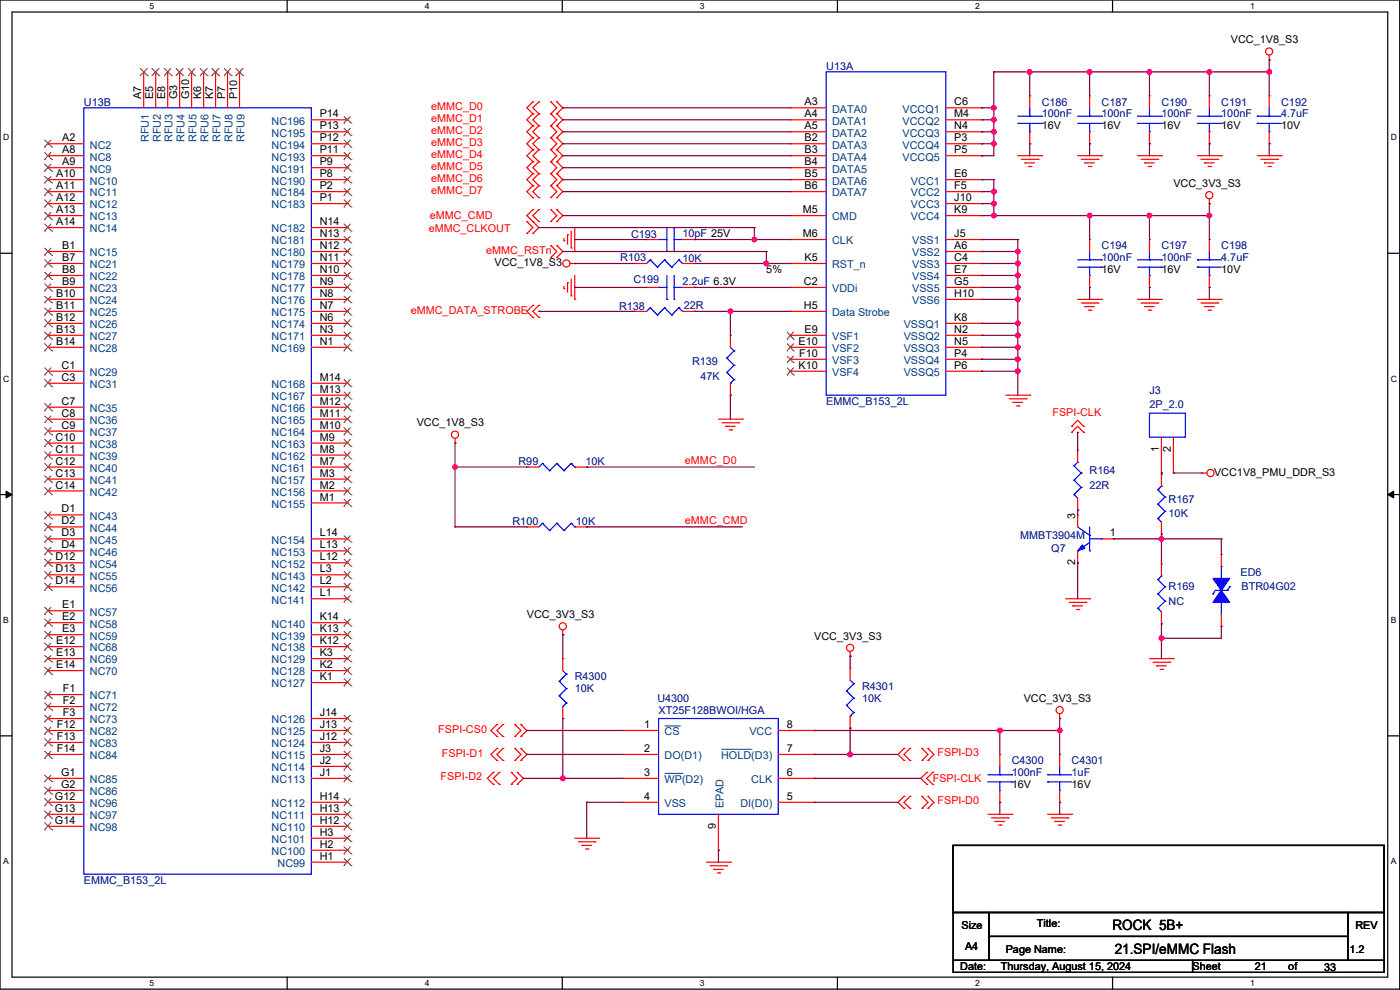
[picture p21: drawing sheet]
<svg xmlns="http://www.w3.org/2000/svg" width="594mm" height="420mm" viewBox="0 0 594 420" stroke-linecap="round" stroke-linejoin="round" font-family="sans-serif">
<defs><g id="words">
<g font-size="6.1">
<text x="472" y="394.7">ROCK 5B+</text>
<text x="473" y="404.8">21.SPI/eMMC Flash</text>
</g>
<g font-size="4.6">
<text x="522.2" y="18.3">VCC_1V8_S3</text>
<text x="59.9" y="42.2" transform="rotate(-90 59.9 42.2)">A7</text>
<text x="65" y="42.2" transform="rotate(-90 65 42.2)">E5</text>
<text x="70.1" y="42.2" transform="rotate(-90 70.1 42.2)">E8</text>
<text x="75.2" y="42.2" transform="rotate(-90 75.2 42.2)">G3</text>
<text x="80.3" y="42.2" transform="rotate(-90 80.3 42.2)">G10</text>
<text x="85.3" y="42.2" transform="rotate(-90 85.3 42.2)">K6</text>
<text x="90.4" y="42.2" transform="rotate(-90 90.4 42.2)">K7</text>
<text x="95.5" y="42.2" transform="rotate(-90 95.5 42.2)">P7</text>
<text x="100.6" y="42.2" transform="rotate(-90 100.6 42.2)">P10</text>
<text x="341.4" y="44.7">A3</text>
<text x="404.9" y="44.7">C6</text>
<text x="135.7" y="49.8">P14</text>
<text x="341.4" y="49.8">A4</text>
<text x="404.9" y="49.8">M4</text>
<text x="26.4" y="59.9">A2</text>
<text x="135.7" y="59.9">P12</text>
<text x="135.7" y="54.9">P13</text>
<text x="341.4" y="59.9">B2</text>
<text x="341.4" y="54.9">A5</text>
<text x="404.9" y="54.9">N4</text>
<text x="404.9" y="59.9">P3</text>
<text x="442" y="54.9">16V</text>
<text x="467.4" y="54.9">16V</text>
<text x="492.8" y="54.9">16V</text>
<text x="518.2" y="54.9">16V</text>
<text x="543.6" y="54.9">10V</text>
<text x="26.4" y="65">A8</text>
<text x="135.7" y="65">P11</text>
<text x="341.4" y="65">B3</text>
<text x="404.9" y="65">P5</text>
<text x="26.4" y="70.1">A9</text>
<text x="135.7" y="70.1">P9</text>
<text x="341.4" y="70.1">B4</text>
<text x="23.8" y="75.2">A10</text>
<text x="135.7" y="75.2">P8</text>
<text x="341.4" y="75.2">B5</text>
<text x="404.9" y="75.2">E6</text>
<text x="23.8" y="80.3">A11</text>
<text x="135.7" y="80.3">P2</text>
<text x="341.4" y="80.3">B6</text>
<text x="404.9" y="80.3">F5</text>
<text x="497.9" y="79.3">VCC_3V3_S3</text>
<text x="23.8" y="85.3">A12</text>
<text x="135.7" y="85.3">P1</text>
<text x="404.9" y="85.3">J10</text>
<text x="23.8" y="90.4">A13</text>
<text x="23.8" y="95.5">A14</text>
<text x="135.7" y="95.5">N14</text>
<text x="340.6" y="90.4">M5</text>
<text x="404.9" y="90.4">K9</text>
<text x="135.7" y="100.6">N13</text>
<text x="340.6" y="100.6">M6</text>
<text x="404.9" y="100.6">J5</text>
<text x="26.4" y="105.7">B1</text>
<text x="135.7" y="105.7">N12</text>
<text x="404.9" y="105.7">A6</text>
<text x="26.4" y="110.7">B7</text>
<text x="135.7" y="110.7">N11</text>
<text x="209.8" y="112.8">VCC_1V8_S3</text>
<text x="341.4" y="110.7">K5</text>
<text x="404.9" y="110.7">C4</text>
<text x="26.4" y="115.8">B8</text>
<text x="135.7" y="115.8">N10</text>
<text x="325.1" y="115.9">5%</text>
<text x="404.9" y="115.8">E7</text>
<text x="467.4" y="115.9">16V</text>
<text x="492.8" y="115.9">16V</text>
<text x="518.2" y="115.9">10V</text>
<text x="23.8" y="126">B10</text>
<text x="26.4" y="120.9">B9</text>
<text x="135.7" y="126">N8</text>
<text x="135.7" y="120.9">N9</text>
<text x="341.1" y="120.9">C2</text>
<text x="404.9" y="120.9">G5</text>
<text x="404.9" y="126">H10</text>
<text x="23.8" y="131.1">B11</text>
<text x="135.7" y="131.1">N7</text>
<text x="341.1" y="131.1">H5</text>
<text x="23.8" y="136.1">B12</text>
<text x="135.7" y="136.1">N6</text>
<text x="404.9" y="136.1">K8</text>
<text x="23.8" y="141.2">B13</text>
<text x="135.7" y="141.2">N3</text>
<text x="341.4" y="141.2">E9</text>
<text x="404.9" y="141.2">N2</text>
<text x="23.8" y="146.3">B14</text>
<text x="135.7" y="146.3">N1</text>
<text x="338.8" y="146.3">E10</text>
<text x="404.9" y="146.3">N5</text>
<text x="339" y="151.4">F10</text>
<text x="404.9" y="151.4">P4</text>
<text x="26.1" y="156.5">C1</text>
<text x="26.1" y="161.5">C3</text>
<text x="135.7" y="161.5">M14</text>
<text x="338.8" y="156.5">K10</text>
<text x="404.9" y="156.5">P6</text>
<text x="135.7" y="166.6">M13</text>
<text x="26.1" y="171.7">C7</text>
<text x="135.7" y="171.7">M12</text>
<text x="26.1" y="176.8">C8</text>
<text x="135.7" y="176.8">M11</text>
<text x="26.1" y="181.9">C9</text>
<text x="135.7" y="181.9">M10</text>
<text x="176.8" y="180.9">VCC_1V8_S3</text>
<text x="23.6" y="186.9">C10</text>
<text x="135.7" y="186.9">M9</text>
<text x="491.7" y="191.6" transform="rotate(-90 491.7 191.6)">1</text>
<text x="496.8" y="191.6" transform="rotate(-90 496.8 191.6)">2</text>
<text x="23.6" y="192">C11</text>
<text x="23.6" y="197.1">C12</text>
<text x="135.7" y="197.1">M7</text>
<text x="135.7" y="192">M8</text>
<text x="23.6" y="202.2">C13</text>
<text x="135.7" y="202.2">M3</text>
<text x="515.1" y="201.7">VCC1V8_PMU_DDR_S3</text>
<text x="23.6" y="207.3">C14</text>
<text x="135.7" y="207.3">M2</text>
<text x="135.7" y="212.3">M1</text>
<text x="26.1" y="217.4">D1</text>
<text x="456.2" y="220" transform="rotate(-90 456.2 220)">3</text>
<text x="26.1" y="222.5">D2</text>
<text x="26.1" y="227.6">D3</text>
<text x="135.7" y="227.6">L14</text>
<text x="470.9" y="227.6">1</text>
<text x="26.1" y="232.7">D4</text>
<text x="135.7" y="232.7">L13</text>
<text x="23.6" y="237.7">D12</text>
<text x="135.7" y="237.7">L12</text>
<text x="456.2" y="239.8" transform="rotate(-90 456.2 239.8)">2</text>
<text x="23.6" y="242.8">D13</text>
<text x="135.7" y="242.8">L3</text>
<text x="23.6" y="247.9">D14</text>
<text x="135.7" y="247.9">L2</text>
<text x="135.7" y="253">L1</text>
<text x="26.4" y="258.1">E1</text>
<text x="26.4" y="263.1">E2</text>
<text x="135.7" y="263.1">K14</text>
<text x="223.5" y="262.2">VCC_3V3_S3</text>
<text x="26.4" y="268.2">E3</text>
<text x="135.7" y="268.2">K13</text>
<text x="23.8" y="273.3">E12</text>
<text x="135.7" y="273.3">K12</text>
<text x="345.5" y="271.3">VCC_3V3_S3</text>
<text x="23.8" y="278.4">E13</text>
<text x="135.7" y="278.4">K3</text>
<text x="23.8" y="283.5">E14</text>
<text x="135.7" y="283.5">K2</text>
<text x="26.6" y="293.6">F1</text>
<text x="135.7" y="288.5">K1</text>
<text x="26.6" y="298.7">F2</text>
<text x="434.4" y="297.7">VCC_3V3_S3</text>
<text x="26.6" y="303.8">F3</text>
<text x="135.7" y="303.8">J14</text>
<text x="24.1" y="308.9">F12</text>
<text x="135.7" y="308.9">J13</text>
<text x="273.3" y="308.9">1</text>
<text x="333.8" y="308.9">8</text>
<text x="24.1" y="313.9">F13</text>
<text x="135.7" y="313.9">J12</text>
<text x="24.1" y="319">F14</text>
<text x="135.7" y="319">J3</text>
<text x="273.3" y="319">2</text>
<text x="333.8" y="319">7</text>
<text x="25.9" y="329.2">G1</text>
<text x="135.7" y="329.2">J1</text>
<text x="135.7" y="324.1">J2</text>
<text x="273.3" y="329.2">3</text>
<text x="333.8" y="329.2">6</text>
<text x="25.9" y="334.3">G2</text>
<text x="429.3" y="334.3">16V</text>
<text x="454.7" y="334.3">16V</text>
<text x="23.3" y="339.3">G12</text>
<text x="135.7" y="339.3">H14</text>
<text x="273.3" y="339.3">4</text>
<text x="333.8" y="339.3">5</text>
<text x="23.3" y="344.4">G13</text>
<text x="135.7" y="344.4">H13</text>
<text x="23.3" y="349.5">G14</text>
<text x="135.7" y="349.5">H12</text>
<text x="303.8" y="351.6" transform="rotate(-90 303.8 351.6)">9</text>
<text x="135.7" y="359.7">H2</text>
<text x="135.7" y="354.6">H3</text>
<text x="135.7" y="364.7">H1</text>
<text x="407.9" y="394.3">Size</text>
<text x="439.9" y="393.3">Title:</text>
<text x="575.1" y="394.3">REV</text>
<text x="409.5" y="402.9">A4</text>
<text x="426.7" y="404.4">Page Name:</text>
<text x="572.5" y="404.4">1.2</text>
<text x="407.4" y="411.5">Date:</text>
<text x="424.7" y="411.5">Thursday, August 15, 2024</text>
<text x="506" y="411.5">Sheet</text>
<text x="532.4" y="411.5">21</text>
<text x="546.6" y="411.5">of</text>
<text x="561.9" y="412">33</text>
</g>
<g font-size="4.6" fill="#000080">
<text x="350.5" y="29.5">U13A</text>
<text x="35.6" y="44.8">U13B</text>
<text x="442" y="44.8">C186</text>
<text x="467.4" y="44.8">C187</text>
<text x="492.8" y="44.8">C190</text>
<text x="518.2" y="44.8">C191</text>
<text x="543.6" y="44.8">C192</text>
<text x="442" y="49.8">100nF</text>
<text x="467.4" y="49.8">100nF</text>
<text x="492.8" y="49.8">100nF</text>
<text x="518.2" y="49.8">100nF</text>
<text x="543.6" y="49.8">4.7uF</text>
<text x="267.7" y="101.2">C193</text>
<text x="289.6" y="100.6">10pF 25V</text>
<text x="467.4" y="105.7">C194</text>
<text x="492.8" y="105.7">C197</text>
<text x="518.2" y="105.7">C198</text>
<text x="263.2" y="110.8">R103</text>
<text x="289.6" y="111.3">10K</text>
<text x="467.4" y="110.8">100nF</text>
<text x="492.8" y="110.8">100nF</text>
<text x="518.2" y="110.8">4.7uF</text>
<text x="268.8" y="120">C199</text>
<text x="289.6" y="121">2.2uF 6.3V</text>
<text x="262.7" y="131.6">R138</text>
<text x="290.1" y="131.1">22R</text>
<text x="293.6" y="155">R139</text>
<text x="297.2" y="161.1">47K</text>
<text x="487.7" y="167.2">J3</text>
<text x="350.5" y="171.8">EMMC_B153_2L</text>
<text x="487.7" y="173.3">2P_2.0</text>
<text x="220" y="197.2">R99</text>
<text x="248.4" y="197.2">10K</text>
<text x="462.3" y="201.2">R164</text>
<text x="462.3" y="207.3">22R</text>
<text x="495.8" y="213.4">R167</text>
<text x="495.8" y="219.5">10K</text>
<text x="217.4" y="222.6">R100</text>
<text x="244.4" y="222.6">10K</text>
<text x="432.8" y="228.7">MMBT3904M</text>
<text x="446" y="234.3">Q7</text>
<text x="526.3" y="244.4">ED6</text>
<text x="495.8" y="250.5">R169</text>
<text x="526.8" y="250.5">BTR04G02</text>
<text x="495.8" y="256.6">NC</text>
<text x="243.9" y="288.6">R4300</text>
<text x="243.9" y="293.7">10K</text>
<text x="365.8" y="292.7">R4301</text>
<text x="278.9" y="297.7">U4300</text>
<text x="365.8" y="297.7">10K</text>
<text x="279.4" y="302.8">XT25F128BWOI/HGA</text>
<text x="429.3" y="324.2">C4300</text>
<text x="429.3" y="329.2">100nF</text>
<text x="454.7" y="324.2">C4301</text>
<text x="454.7" y="329.2">1uF</text>
<text x="35.6" y="375">EMMC_B153_2L</text>
</g>
<g font-size="4.6" fill="#f00">
<text x="182.9" y="46.8">eMMC_D0</text>
<text x="182.9" y="51.9">eMMC_D1</text>
<text x="182.9" y="57">eMMC_D2</text>
<text x="182.9" y="62">eMMC_D3</text>
<text x="182.9" y="67.1">eMMC_D4</text>
<text x="182.9" y="72.2">eMMC_D5</text>
<text x="182.9" y="77.3">eMMC_D6</text>
<text x="182.9" y="82.4">eMMC_D7</text>
<text x="182.4" y="93">eMMC_CMD</text>
<text x="181.9" y="98.6">eMMC_CLKOUT</text>
<text x="206.3" y="107.8">eMMC_RSTn</text>
<text x="174.3" y="133.2">eMMC_DATA_STROBE</text>
<text x="446.5" y="176.3">FSPI-CLK</text>
<text x="290.6" y="197">eMMC_D0</text>
<text x="290.6" y="222.4">eMMC_CMD</text>
<text x="185.9" y="311">FSPI-CS0</text>
<text x="187.5" y="321.1">FSPI-D1</text>
<text x="397.8" y="320.6">FSPI-D3</text>
<text x="187" y="330.8">FSPI-D2</text>
<text x="395.7" y="331.8">FSPI-CLK</text>
<text x="397.8" y="340.9">FSPI-D0</text>
</g>
<g font-size="4.6" fill="#004080">
<text x="353.1" y="47.8">DATA0</text>
<text x="382.9" y="47.8">VCCQ1</text>
<text x="115.2" y="52.9">NC196</text>
<text x="353.1" y="52.9">DATA1</text>
<text x="382.9" y="52.9">VCCQ2</text>
<text x="115.2" y="58">NC195</text>
<text x="353.1" y="58">DATA2</text>
<text x="382.9" y="58">VCCQ3</text>
<text x="38.1" y="63">NC2</text>
<text x="63.1" y="60.3" transform="rotate(-90 63.1 60.3)">RFU1</text>
<text x="68.2" y="60.3" transform="rotate(-90 68.2 60.3)">RFU2</text>
<text x="73.3" y="60.3" transform="rotate(-90 73.3 60.3)">RFU3</text>
<text x="78.3" y="60.3" transform="rotate(-90 78.3 60.3)">RFU4</text>
<text x="83.4" y="60.3" transform="rotate(-90 83.4 60.3)">RFU5</text>
<text x="88.5" y="60.3" transform="rotate(-90 88.5 60.3)">RFU6</text>
<text x="93.6" y="60.3" transform="rotate(-90 93.6 60.3)">RFU7</text>
<text x="98.7" y="60.3" transform="rotate(-90 98.7 60.3)">RFU8</text>
<text x="103.7" y="60.3" transform="rotate(-90 103.7 60.3)">RFU9</text>
<text x="115.2" y="63">NC194</text>
<text x="353.1" y="63">DATA3</text>
<text x="382.9" y="63">VCCQ4</text>
<text x="38.1" y="68.1">NC8</text>
<text x="115.2" y="68.1">NC193</text>
<text x="353.1" y="68.1">DATA4</text>
<text x="382.9" y="68.1">VCCQ5</text>
<text x="38.1" y="73.2">NC9</text>
<text x="115.2" y="73.2">NC191</text>
<text x="353.1" y="73.2">DATA5</text>
<text x="38.1" y="78.3">NC10</text>
<text x="38.1" y="83.4">NC11</text>
<text x="115.2" y="83.4">NC184</text>
<text x="115.2" y="78.3">NC190</text>
<text x="353.1" y="78.3">DATA6</text>
<text x="353.1" y="83.4">DATA7</text>
<text x="386.5" y="83.4">VCC2</text>
<text x="386.5" y="78.3">VCC1</text>
<text x="38.1" y="88.4">NC12</text>
<text x="115.2" y="88.4">NC183</text>
<text x="386.5" y="88.4">VCC3</text>
<text x="38.1" y="93.5">NC13</text>
<text x="353.1" y="93.5">CMD</text>
<text x="386.5" y="93.5">VCC4</text>
<text x="38.1" y="98.6">NC14</text>
<text x="115.2" y="98.6">NC182</text>
<text x="115.2" y="103.7">NC181</text>
<text x="353.1" y="103.7">CLK</text>
<text x="387" y="103.7">VSS1</text>
<text x="38.1" y="108.8">NC15</text>
<text x="38.1" y="113.8">NC21</text>
<text x="115.2" y="113.8">NC179</text>
<text x="115.2" y="108.8">NC180</text>
<text x="353.1" y="113.8">RST_n</text>
<text x="387" y="108.8">VSS2</text>
<text x="387" y="113.8">VSS3</text>
<text x="38.1" y="118.9">NC22</text>
<text x="115.2" y="118.9">NC178</text>
<text x="387" y="118.9">VSS4</text>
<text x="38.1" y="124">NC23</text>
<text x="115.2" y="124">NC177</text>
<text x="353.1" y="124">VDDi</text>
<text x="387" y="124">VSS5</text>
<text x="38.1" y="129.1">NC24</text>
<text x="115.2" y="129.1">NC176</text>
<text x="387" y="129.1">VSS6</text>
<text x="38.1" y="134.2">NC25</text>
<text x="115.2" y="134.2">NC175</text>
<text x="353.1" y="134.2">Data Strobe</text>
<text x="38.1" y="139.2">NC26</text>
<text x="115.2" y="139.2">NC174</text>
<text x="383.4" y="139.2">VSSQ1</text>
<text x="38.1" y="144.3">NC27</text>
<text x="38.1" y="149.4">NC28</text>
<text x="115.2" y="149.4">NC169</text>
<text x="115.2" y="144.3">NC171</text>
<text x="353.1" y="144.3">VSF1</text>
<text x="353.1" y="149.4">VSF2</text>
<text x="383.4" y="149.4">VSSQ3</text>
<text x="383.4" y="144.3">VSSQ2</text>
<text x="353.1" y="154.5">VSF3</text>
<text x="383.4" y="154.5">VSSQ4</text>
<text x="38.1" y="159.6">NC29</text>
<text x="353.1" y="159.6">VSF4</text>
<text x="383.4" y="159.6">VSSQ5</text>
<text x="38.1" y="164.6">NC31</text>
<text x="115.2" y="164.6">NC168</text>
<text x="115.2" y="169.7">NC167</text>
<text x="38.1" y="174.8">NC35</text>
<text x="38.1" y="179.9">NC36</text>
<text x="115.2" y="179.9">NC165</text>
<text x="115.2" y="174.8">NC166</text>
<text x="38.1" y="185">NC37</text>
<text x="115.2" y="185">NC164</text>
<text x="38.1" y="190">NC38</text>
<text x="115.2" y="190">NC163</text>
<text x="38.1" y="195.1">NC39</text>
<text x="115.2" y="195.1">NC162</text>
<text x="38.1" y="200.2">NC40</text>
<text x="115.2" y="200.2">NC161</text>
<text x="38.1" y="205.3">NC41</text>
<text x="115.2" y="205.3">NC157</text>
<text x="38.1" y="210.4">NC42</text>
<text x="115.2" y="215.4">NC155</text>
<text x="115.2" y="210.4">NC156</text>
<text x="38.1" y="220.5">NC43</text>
<text x="38.1" y="225.6">NC44</text>
<text x="38.1" y="230.7">NC45</text>
<text x="115.2" y="230.7">NC154</text>
<text x="38.1" y="235.8">NC46</text>
<text x="115.2" y="235.8">NC153</text>
<text x="38.1" y="240.8">NC54</text>
<text x="38.1" y="245.9">NC55</text>
<text x="115.2" y="245.9">NC143</text>
<text x="115.2" y="240.8">NC152</text>
<text x="38.1" y="251">NC56</text>
<text x="115.2" y="251">NC142</text>
<text x="115.2" y="256.1">NC141</text>
<text x="38.1" y="261.2">NC57</text>
<text x="38.1" y="266.2">NC58</text>
<text x="115.2" y="266.2">NC140</text>
<text x="38.1" y="271.3">NC59</text>
<text x="115.2" y="271.3">NC139</text>
<text x="38.1" y="276.4">NC68</text>
<text x="38.1" y="281.5">NC69</text>
<text x="115.2" y="281.5">NC129</text>
<text x="115.2" y="276.4">NC138</text>
<text x="38.1" y="286.6">NC70</text>
<text x="115.2" y="286.6">NC128</text>
<text x="115.2" y="291.6">NC127</text>
<text x="38.1" y="296.7">NC71</text>
<text x="38.1" y="301.8">NC72</text>
<text x="38.1" y="306.9">NC73</text>
<text x="38.1" y="312">NC82</text>
<text x="115.2" y="312">NC125</text>
<text x="115.2" y="306.9">NC126</text>
<text x="282" y="312">CS</text>
<text x="318" y="312">VCC</text>
<text x="38.1" y="317">NC83</text>
<text x="115.2" y="317">NC124</text>
<text x="38.1" y="322.1">NC84</text>
<text x="115.2" y="322.1">NC115</text>
<text x="282" y="322.1">DO(D1)</text>
<text x="306" y="322.1">HOLD(D3)</text>
<text x="115.2" y="327.2">NC114</text>
<text x="38.1" y="332.3">NC85</text>
<text x="115.2" y="332.3">NC113</text>
<text x="282" y="332.3">WP(D2)</text>
<text x="318.7" y="332.3">CLK</text>
<text x="38.1" y="337.4">NC86</text>
<text x="38.1" y="342.4">NC96</text>
<text x="38.1" y="347.5">NC97</text>
<text x="115.2" y="347.5">NC111</text>
<text x="115.2" y="342.4">NC112</text>
<text x="282" y="342.4">VSS</text>
<text x="306.9" y="342.9" transform="rotate(-90 306.9 342.9)">EPAD</text>
<text x="314.1" y="342.4">DI(D0)</text>
<text x="38.1" y="352.6">NC98</text>
<text x="115.2" y="352.6">NC110</text>
<text x="115.2" y="357.7">NC101</text>
<text x="115.2" y="362.8">NC100</text>
<text x="117.8" y="367.8">NC99</text>
</g>
<g font-size="3.6">
<text x="63.5" y="3.8">5</text>
<text x="180.2" y="3.8">4</text>
<text x="296.9" y="3.8">3</text>
<text x="413.7" y="3.8">2</text>
<text x="530.4" y="3.8">1</text>
<text x="1.3" y="59.5">D</text>
<text x="590.1" y="59.5">D</text>
<text x="1.3" y="161.9">C</text>
<text x="590.1" y="161.9">C</text>
<text x="1.3" y="264.3">B</text>
<text x="590.1" y="264.3">B</text>
<text x="1.3" y="366.6">A</text>
<text x="590.1" y="366.6">A</text>
<text x="63.5" y="418.3">5</text>
<text x="180.2" y="418.3">4</text>
<text x="296.9" y="418.3">3</text>
<text x="413.7" y="418.3">2</text>
<text x="530.4" y="418.3">1</text>
</g>
</g></defs>
<path d="M0 0h593.9v419.6h-593.9zM5.1 5.1h583.7v409.4h-583.7z" fill="none" stroke="#000" stroke-width=".51"/>
<g fill="#fff">
<path d="M63.5 .5h2v4.1h-2z"/>
<path d="M63.5 415.1h2v4h-2z"/>
</g>
<path d="M121.8 0v5.1M121.8 414.5v5.1" fill="none" stroke="#000" stroke-width=".51"/>
<g fill="#fff">
<path d="M180.2 .5h2v4.1h-2z"/>
<path d="M180.2 415.1h2v4h-2z"/>
</g>
<path d="M238.6 0v5.1M238.6 414.5v5.1" fill="none" stroke="#000" stroke-width=".51"/>
<g fill="#fff">
<path d="M296.9 .5h2.1v4.1h-2.1z"/>
<path d="M296.9 415.1h2.1v4h-2.1z"/>
</g>
<path d="M355.3 0v5.1M355.3 414.5v5.1" fill="none" stroke="#000" stroke-width=".51"/>
<g fill="#fff">
<path d="M413.7 .5h2v4.1h-2z"/>
<path d="M413.7 415.1h2v4h-2z"/>
</g>
<path d="M472 0v5.1M472 414.5v5.1" fill="none" stroke="#000" stroke-width=".51"/>
<g fill="#fff">
<path d="M530.4 .5h2v4.1h-2z"/>
<path d="M530.4 415.1h2v4h-2z"/>
<path d="M1.3 56.3h2.6v4h-2.6z"/>
<path d="M590.1 56.3h2.6v4h-2.6z"/>
<path d="M1.3 158.6h2.6v4.1h-2.6z"/>
<path d="M590.1 158.6h2.6v4.1h-2.6z"/>
</g>
<path d="M0 107.5h5.1M588.8 107.5h5.1" fill="none" stroke="#000" stroke-width=".51"/>
<g fill="#fff">
<path d="M1.3 261h2.4v4.1h-2.4z"/>
<path d="M590.1 261h2.4v4.1h-2.4z"/>
</g>
<path d="M0 209.8h5.1M588.8 209.8h5.1" fill="none" stroke="#000" stroke-width=".51"/>
<path d="M2.6 208.3l2.5 1.5-2.5 1.5zM588.8 209.8l2.5-1.5v3z" fill="#000" stroke="#000" stroke-width=".42"/>
<g fill="#fff">
<path d="M1.3 363.4h2.4v4h-2.4z"/>
<path d="M590.1 363.4h2.4v4h-2.4z"/>
</g>
<path d="M0 312.2h5.1M588.8 312.2h5.1" fill="none" stroke="#000" stroke-width=".51"/>
<path d="M444.5 345.5h10.2" fill="none" stroke="#f00" stroke-width=".51"/>
<circle cx="454.7" cy="345.5" r=".25" fill="#f00"/>
<path d="M446 347h7.2" fill="none" stroke="#f00" stroke-width=".51"/>
<circle cx="453.2" cy="347" r=".25" fill="#f00"/>
<path d="M447.6 348.5h4" fill="none" stroke="#f00" stroke-width=".51"/>
<circle cx="447.6" cy="348.5" r=".25" fill="#f00"/>
<path d="M449.1 350h1" fill="none" stroke="#f00" stroke-width=".51"/>
<circle cx="450.1" cy="350" r=".25" fill="#f00"/>
<path d="M419.1 345.5h10.2" fill="none" stroke="#f00" stroke-width=".51"/>
<circle cx="429.3" cy="345.5" r=".25" fill="#f00"/>
<path d="M420.6 347h7.2" fill="none" stroke="#f00" stroke-width=".51"/>
<circle cx="427.8" cy="347" r=".25" fill="#f00"/>
<path d="M422.2 348.5h4" fill="none" stroke="#f00" stroke-width=".51"/>
<circle cx="422.2" cy="348.5" r=".25" fill="#f00"/>
<path d="M423.7 350h1" fill="none" stroke="#f00" stroke-width=".51"/>
<circle cx="424.7" cy="350" r=".25" fill="#f00"/>
<path d="M299.7 365.8h10.2" fill="none" stroke="#f00" stroke-width=".51"/>
<circle cx="309.9" cy="365.8" r=".25" fill="#f00"/>
<path d="M301.3 367.3h7.1" fill="none" stroke="#f00" stroke-width=".51"/>
<circle cx="308.4" cy="367.3" r=".25" fill="#f00"/>
<path d="M302.8 368.8h4.1" fill="none" stroke="#f00" stroke-width=".51"/>
<circle cx="302.8" cy="368.8" r=".25" fill="#f00"/>
<path d="M304.3 370.4h1" fill="none" stroke="#f00" stroke-width=".51"/>
<circle cx="305.3" cy="370.4" r=".25" fill="#f00"/>
<path d="M243.9 355.6h10.1" fill="none" stroke="#f00" stroke-width=".51"/>
<circle cx="254" cy="355.6" r=".25" fill="#f00"/>
<path d="M245.4 357.1h7.1" fill="none" stroke="#f00" stroke-width=".51"/>
<circle cx="252.5" cy="357.1" r=".25" fill="#f00"/>
<path d="M246.9 358.7h4.1" fill="none" stroke="#f00" stroke-width=".51"/>
<circle cx="246.9" cy="358.7" r=".25" fill="#f00"/>
<path d="M248.4 360.2h1" fill="none" stroke="#f00" stroke-width=".51"/>
<circle cx="249.4" cy="360.2" r=".25" fill="#f00"/>
<path d="M449.6 302.8v2" fill="none" stroke="#f00" stroke-width=".51"/>
<circle cx="449.6" cy="304.8" r=".25" fill="#f00"/>
<g fill="none" stroke="#f00" stroke-width=".51">
<path d="M360.7 276.4v2"/>
<circle cx="449.6" cy="301.3" r="1.51"/>
</g>
<circle cx="360.7" cy="278.4" r=".25" fill="#f00"/>
<g fill="none" stroke="#f00" stroke-width=".51">
<path d="M238.8 267.2v2.1"/>
<circle cx="360.7" cy="274.8" r="1.51"/>
</g>
<circle cx="238.8" cy="269.3" r=".25" fill="#f00"/>
<g fill="none" stroke="#f00" stroke-width=".51">
<path d="M426.7 167.7h10.2"/>
<circle cx="238.8" cy="265.7" r="1.51"/>
</g>
<circle cx="436.9" cy="167.7" r=".25" fill="#f00"/>
<path d="M428.3 169.2h7.1" fill="none" stroke="#f00" stroke-width=".51"/>
<circle cx="435.4" cy="169.2" r=".25" fill="#f00"/>
<path d="M429.8 170.7h4.1" fill="none" stroke="#f00" stroke-width=".51"/>
<circle cx="429.8" cy="170.7" r=".25" fill="#f00"/>
<path d="M431.3 172.2h1" fill="none" stroke="#f00" stroke-width=".51"/>
<circle cx="432.3" cy="172.2" r=".25" fill="#f00"/>
<path d="M243.9 116.9v10.1" fill="none" stroke="#f00" stroke-width=".51"/>
<circle cx="243.9" cy="127" r=".25" fill="#f00"/>
<path d="M242.3 118.4v7.1" fill="none" stroke="#f00" stroke-width=".51"/>
<circle cx="242.3" cy="125.5" r=".25" fill="#f00"/>
<path d="M240.8 119.9v4.1" fill="none" stroke="#f00" stroke-width=".51"/>
<circle cx="240.8" cy="119.9" r=".25" fill="#f00"/>
<path d="M239.3 121.4v1" fill="none" stroke="#f00" stroke-width=".51"/>
<circle cx="239.3" cy="122.4" r=".25" fill="#f00"/>
<path d="M304.8 177.8h10.2" fill="none" stroke="#f00" stroke-width=".51"/>
<circle cx="315" cy="177.8" r=".25" fill="#f00"/>
<path d="M306.3 179.3h7.2" fill="none" stroke="#f00" stroke-width=".51"/>
<circle cx="313.5" cy="179.3" r=".25" fill="#f00"/>
<path d="M307.9 180.9h4" fill="none" stroke="#f00" stroke-width=".51"/>
<circle cx="307.9" cy="180.9" r=".25" fill="#f00"/>
<path d="M309.4 182.4h1" fill="none" stroke="#f00" stroke-width=".51"/>
<circle cx="310.4" cy="182.4" r=".25" fill="#f00"/>
<path d="M538.5 23.4v2" fill="none" stroke="#f00" stroke-width=".51"/>
<circle cx="538.5" cy="25.4" r=".25" fill="#f00"/>
<g fill="none" stroke="#f00" stroke-width=".51">
<path d="M482.6 66.1h10.2"/>
<circle cx="538.5" cy="21.9" r="1.51"/>
</g>
<circle cx="492.8" cy="66.1" r=".25" fill="#f00"/>
<path d="M484.1 67.6h7.2" fill="none" stroke="#f00" stroke-width=".51"/>
<circle cx="491.3" cy="67.6" r=".25" fill="#f00"/>
<path d="M485.7 69.1h4" fill="none" stroke="#f00" stroke-width=".51"/>
<circle cx="485.7" cy="69.1" r=".25" fill="#f00"/>
<path d="M487.2 70.6h1" fill="none" stroke="#f00" stroke-width=".51"/>
<circle cx="488.2" cy="70.6" r=".25" fill="#f00"/>
<path d="M508 66.1h10.2" fill="none" stroke="#f00" stroke-width=".51"/>
<circle cx="518.2" cy="66.1" r=".25" fill="#f00"/>
<path d="M509.5 67.6h7.2" fill="none" stroke="#f00" stroke-width=".51"/>
<circle cx="516.7" cy="67.6" r=".25" fill="#f00"/>
<path d="M511.1 69.1h4" fill="none" stroke="#f00" stroke-width=".51"/>
<circle cx="511.1" cy="69.1" r=".25" fill="#f00"/>
<path d="M512.6 70.6h1" fill="none" stroke="#f00" stroke-width=".51"/>
<circle cx="513.6" cy="70.6" r=".25" fill="#f00"/>
<path d="M457.2 66.1h10.2" fill="none" stroke="#f00" stroke-width=".51"/>
<circle cx="467.4" cy="66.1" r=".25" fill="#f00"/>
<path d="M458.7 67.6h7.2" fill="none" stroke="#f00" stroke-width=".51"/>
<circle cx="465.9" cy="67.6" r=".25" fill="#f00"/>
<path d="M460.3 69.1h4" fill="none" stroke="#f00" stroke-width=".51"/>
<circle cx="460.3" cy="69.1" r=".25" fill="#f00"/>
<path d="M461.8 70.6h1" fill="none" stroke="#f00" stroke-width=".51"/>
<circle cx="462.8" cy="70.6" r=".25" fill="#f00"/>
<path d="M533.4 66.1h10.2" fill="none" stroke="#f00" stroke-width=".51"/>
<circle cx="543.6" cy="66.1" r=".25" fill="#f00"/>
<path d="M534.9 67.6h7.2" fill="none" stroke="#f00" stroke-width=".51"/>
<circle cx="542.1" cy="67.6" r=".25" fill="#f00"/>
<path d="M536.5 69.1h4" fill="none" stroke="#f00" stroke-width=".51"/>
<circle cx="536.5" cy="69.1" r=".25" fill="#f00"/>
<path d="M538 70.6h1" fill="none" stroke="#f00" stroke-width=".51"/>
<circle cx="539" cy="70.6" r=".25" fill="#f00"/>
<path d="M431.8 66.1h10.2" fill="none" stroke="#f00" stroke-width=".51"/>
<circle cx="442" cy="66.1" r=".25" fill="#f00"/>
<path d="M433.3 67.6h7.2" fill="none" stroke="#f00" stroke-width=".51"/>
<circle cx="440.5" cy="67.6" r=".25" fill="#f00"/>
<path d="M434.9 69.1h4" fill="none" stroke="#f00" stroke-width=".51"/>
<circle cx="434.9" cy="69.1" r=".25" fill="#f00"/>
<path d="M436.4 70.6h1" fill="none" stroke="#f00" stroke-width=".51"/>
<circle cx="437.4" cy="70.6" r=".25" fill="#f00"/>
<path d="M457.2 127h10.2" fill="none" stroke="#f00" stroke-width=".51"/>
<circle cx="467.4" cy="127" r=".25" fill="#f00"/>
<path d="M458.7 128.5h7.2" fill="none" stroke="#f00" stroke-width=".51"/>
<circle cx="465.9" cy="128.5" r=".25" fill="#f00"/>
<path d="M460.3 130.1h4" fill="none" stroke="#f00" stroke-width=".51"/>
<circle cx="460.3" cy="130.1" r=".25" fill="#f00"/>
<path d="M461.8 131.6h1" fill="none" stroke="#f00" stroke-width=".51"/>
<circle cx="462.8" cy="131.6" r=".25" fill="#f00"/>
<path d="M482.6 127h10.2" fill="none" stroke="#f00" stroke-width=".51"/>
<circle cx="492.8" cy="127" r=".25" fill="#f00"/>
<path d="M484.1 128.5h7.2" fill="none" stroke="#f00" stroke-width=".51"/>
<circle cx="491.3" cy="128.5" r=".25" fill="#f00"/>
<path d="M485.7 130.1h4" fill="none" stroke="#f00" stroke-width=".51"/>
<circle cx="485.7" cy="130.1" r=".25" fill="#f00"/>
<path d="M487.2 131.6h1" fill="none" stroke="#f00" stroke-width=".51"/>
<circle cx="488.2" cy="131.6" r=".25" fill="#f00"/>
<path d="M508 127h10.2" fill="none" stroke="#f00" stroke-width=".51"/>
<circle cx="518.2" cy="127" r=".25" fill="#f00"/>
<path d="M509.5 128.5h7.2" fill="none" stroke="#f00" stroke-width=".51"/>
<circle cx="516.7" cy="128.5" r=".25" fill="#f00"/>
<path d="M511.1 130.1h4" fill="none" stroke="#f00" stroke-width=".51"/>
<circle cx="511.1" cy="130.1" r=".25" fill="#f00"/>
<path d="M512.6 131.6h1" fill="none" stroke="#f00" stroke-width=".51"/>
<circle cx="513.6" cy="131.6" r=".25" fill="#f00"/>
<path d="M513.1 84.3v2.1" fill="none" stroke="#f00" stroke-width=".51"/>
<circle cx="513.1" cy="86.4" r=".25" fill="#f00"/>
<g fill="none" stroke="#f00" stroke-width=".51">
<path d="M193.1 185.9v2.1"/>
<circle cx="513.1" cy="82.8" r="1.51"/>
</g>
<circle cx="193.1" cy="188" r=".25" fill="#f00"/>
<g fill="none" stroke="#f00" stroke-width=".51">
<path d="M241.8 111.8h2.1"/>
<circle cx="193.1" cy="184.4" r="1.51"/>
</g>
<circle cx="243.9" cy="111.8" r=".25" fill="#f00"/>
<g fill="none" stroke="#f00" stroke-width=".51">
<path d="M243.9 96.5v10.2"/>
<circle cx="240.3" cy="111.8" r="1.51"/>
</g>
<circle cx="243.9" cy="106.7" r=".25" fill="#f00"/>
<path d="M242.3 98.1v7.1" fill="none" stroke="#f00" stroke-width=".51"/>
<circle cx="242.3" cy="105.2" r=".25" fill="#f00"/>
<path d="M240.8 99.6v4.1" fill="none" stroke="#f00" stroke-width=".51"/>
<circle cx="240.8" cy="99.6" r=".25" fill="#f00"/>
<path d="M239.3 101.1v1" fill="none" stroke="#f00" stroke-width=".51"/>
<circle cx="239.3" cy="102.1" r=".25" fill="#f00"/>
<path d="M487.7 279.4h10.2" fill="none" stroke="#f00" stroke-width=".51"/>
<circle cx="497.9" cy="279.4" r=".25" fill="#f00"/>
<path d="M489.2 280.9h7.1" fill="none" stroke="#f00" stroke-width=".51"/>
<circle cx="496.3" cy="280.9" r=".25" fill="#f00"/>
<path d="M490.7 282.5h4.1" fill="none" stroke="#f00" stroke-width=".51"/>
<circle cx="490.7" cy="282.5" r=".25" fill="#f00"/>
<path d="M492.3 284h1" fill="none" stroke="#f00" stroke-width=".51"/>
<circle cx="493.3" cy="284" r=".25" fill="#f00"/>
<path d="M452.1 254h10.2" fill="none" stroke="#f00" stroke-width=".51"/>
<circle cx="462.3" cy="254" r=".25" fill="#f00"/>
<path d="M453.7 255.5h7.1" fill="none" stroke="#f00" stroke-width=".51"/>
<circle cx="460.8" cy="255.5" r=".25" fill="#f00"/>
<path d="M455.2 257.1h4.1" fill="none" stroke="#f00" stroke-width=".51"/>
<circle cx="455.2" cy="257.1" r=".25" fill="#f00"/>
<path d="M456.7 258.6h1" fill="none" stroke="#f00" stroke-width=".51"/>
<circle cx="457.7" cy="258.6" r=".25" fill="#f00"/>
<path d="M510.1 200.7h2" fill="none" stroke="#f00" stroke-width=".51"/>
<circle cx="510.1" cy="200.7" r=".25" fill="#f00"/>
<g fill="none" stroke="#f00" stroke-width=".51">
<path d="M223.5 309.9l-2.5 2.5"/>
<circle cx="513.6" cy="200.7" r="1.51"/>
</g>
<circle cx="221" cy="312.4" r=".25" fill="#f00"/>
<path d="M221 307.4l2.5 2.5" fill="none" stroke="#f00" stroke-width=".51"/>
<circle cx="221" cy="307.4" r=".25" fill="#f00"/>
<path d="M218.5 307.4l2.5 2.5" fill="none" stroke="#f00" stroke-width=".51"/>
<circle cx="218.5" cy="307.4" r=".25" fill="#f00"/>
<path d="M221 309.9l-2.5 2.5" fill="none" stroke="#f00" stroke-width=".51"/>
<circle cx="218.5" cy="312.4" r=".25" fill="#f00"/>
<path d="M210.8 307.4l-2.5 2.5" fill="none" stroke="#f00" stroke-width=".51"/>
<circle cx="210.8" cy="307.4" r=".25" fill="#f00"/>
<path d="M208.3 309.9l2.5 2.5" fill="none" stroke="#f00" stroke-width=".51"/>
<circle cx="210.8" cy="312.4" r=".25" fill="#f00"/>
<path d="M213.4 307.4l-2.6 2.5" fill="none" stroke="#f00" stroke-width=".51"/>
<circle cx="213.4" cy="307.4" r=".25" fill="#f00"/>
<path d="M210.8 309.9l2.6 2.5" fill="none" stroke="#f00" stroke-width=".51"/>
<circle cx="213.4" cy="312.4" r=".25" fill="#f00"/>
<path d="M223.5 320.1l-2.5 2.5" fill="none" stroke="#f00" stroke-width=".51"/>
<circle cx="221" cy="322.6" r=".25" fill="#f00"/>
<path d="M221 317.5l2.5 2.6" fill="none" stroke="#f00" stroke-width=".51"/>
<circle cx="221" cy="317.5" r=".25" fill="#f00"/>
<path d="M218.5 317.5l2.5 2.6" fill="none" stroke="#f00" stroke-width=".51"/>
<circle cx="218.5" cy="317.5" r=".25" fill="#f00"/>
<path d="M221 320.1l-2.5 2.5" fill="none" stroke="#f00" stroke-width=".51"/>
<circle cx="218.5" cy="322.6" r=".25" fill="#f00"/>
<path d="M210.8 317.5l-2.5 2.6" fill="none" stroke="#f00" stroke-width=".51"/>
<circle cx="210.8" cy="317.5" r=".25" fill="#f00"/>
<path d="M208.3 320.1l2.5 2.5" fill="none" stroke="#f00" stroke-width=".51"/>
<circle cx="210.8" cy="322.6" r=".25" fill="#f00"/>
<path d="M213.4 317.5l-2.6 2.6" fill="none" stroke="#f00" stroke-width=".51"/>
<circle cx="213.4" cy="317.5" r=".25" fill="#f00"/>
<path d="M210.8 320.1l2.6 2.5" fill="none" stroke="#f00" stroke-width=".51"/>
<circle cx="213.4" cy="322.6" r=".25" fill="#f00"/>
<path d="M222 330.2l-2.5 2.6" fill="none" stroke="#f00" stroke-width=".51"/>
<circle cx="219.5" cy="332.8" r=".25" fill="#f00"/>
<path d="M219.5 327.7l2.5 2.5" fill="none" stroke="#f00" stroke-width=".51"/>
<circle cx="219.5" cy="327.7" r=".25" fill="#f00"/>
<path d="M216.9 327.7l2.6 2.5" fill="none" stroke="#f00" stroke-width=".51"/>
<circle cx="216.9" cy="327.7" r=".25" fill="#f00"/>
<path d="M219.5 330.2l-2.6 2.6" fill="none" stroke="#f00" stroke-width=".51"/>
<circle cx="216.9" cy="332.8" r=".25" fill="#f00"/>
<path d="M209.3 327.7l-2.5 2.5" fill="none" stroke="#f00" stroke-width=".51"/>
<circle cx="209.3" cy="327.7" r=".25" fill="#f00"/>
<path d="M206.8 330.2l2.5 2.6" fill="none" stroke="#f00" stroke-width=".51"/>
<circle cx="209.3" cy="332.8" r=".25" fill="#f00"/>
<path d="M211.9 327.7l-2.6 2.5" fill="none" stroke="#f00" stroke-width=".51"/>
<circle cx="211.9" cy="327.7" r=".25" fill="#f00"/>
<path d="M209.3 330.2l2.6 2.6" fill="none" stroke="#f00" stroke-width=".51"/>
<circle cx="211.9" cy="332.8" r=".25" fill="#f00"/>
<path d="M381 340.4l2.6 2.5" fill="none" stroke="#f00" stroke-width=".51"/>
<circle cx="383.6" cy="342.9" r=".25" fill="#f00"/>
<path d="M383.6 337.8l-2.6 2.6" fill="none" stroke="#f00" stroke-width=".51"/>
<circle cx="383.6" cy="337.8" r=".25" fill="#f00"/>
<path d="M386.1 337.8l-2.5 2.6" fill="none" stroke="#f00" stroke-width=".51"/>
<circle cx="386.1" cy="337.8" r=".25" fill="#f00"/>
<path d="M383.6 340.4l2.5 2.5" fill="none" stroke="#f00" stroke-width=".51"/>
<circle cx="386.1" cy="342.9" r=".25" fill="#f00"/>
<path d="M393.7 337.8l2.6 2.6" fill="none" stroke="#f00" stroke-width=".51"/>
<circle cx="393.7" cy="337.8" r=".25" fill="#f00"/>
<path d="M396.3 340.4l-2.6 2.5" fill="none" stroke="#f00" stroke-width=".51"/>
<circle cx="393.7" cy="342.9" r=".25" fill="#f00"/>
<path d="M391.2 337.8l2.5 2.6" fill="none" stroke="#f00" stroke-width=".51"/>
<circle cx="391.2" cy="337.8" r=".25" fill="#f00"/>
<path d="M393.7 340.4l-2.5 2.5" fill="none" stroke="#f00" stroke-width=".51"/>
<circle cx="391.2" cy="342.9" r=".25" fill="#f00"/>
<path d="M393.2 327.7l-2.5 2.5" fill="none" stroke="#f00" stroke-width=".51"/>
<circle cx="393.2" cy="327.7" r=".25" fill="#f00"/>
<path d="M390.7 330.2l2.5 2.6" fill="none" stroke="#f00" stroke-width=".51"/>
<circle cx="393.2" cy="332.8" r=".25" fill="#f00"/>
<path d="M393.2 330.2l2.6 2.6" fill="none" stroke="#f00" stroke-width=".51"/>
<circle cx="395.8" cy="332.8" r=".25" fill="#f00"/>
<path d="M395.8 327.7l-2.6 2.5" fill="none" stroke="#f00" stroke-width=".51"/>
<circle cx="395.8" cy="327.7" r=".25" fill="#f00"/>
<path d="M381 320.1l2.6 2.5" fill="none" stroke="#f00" stroke-width=".51"/>
<circle cx="383.6" cy="322.6" r=".25" fill="#f00"/>
<path d="M383.6 317.5l-2.6 2.6" fill="none" stroke="#f00" stroke-width=".51"/>
<circle cx="383.6" cy="317.5" r=".25" fill="#f00"/>
<path d="M386.1 317.5l-2.5 2.6" fill="none" stroke="#f00" stroke-width=".51"/>
<circle cx="386.1" cy="317.5" r=".25" fill="#f00"/>
<path d="M383.6 320.1l2.5 2.5" fill="none" stroke="#f00" stroke-width=".51"/>
<circle cx="386.1" cy="322.6" r=".25" fill="#f00"/>
<path d="M393.7 317.5l2.6 2.6" fill="none" stroke="#f00" stroke-width=".51"/>
<circle cx="393.7" cy="317.5" r=".25" fill="#f00"/>
<path d="M396.3 320.1l-2.6 2.5" fill="none" stroke="#f00" stroke-width=".51"/>
<circle cx="393.7" cy="322.6" r=".25" fill="#f00"/>
<path d="M391.2 317.5l2.5 2.6" fill="none" stroke="#f00" stroke-width=".51"/>
<circle cx="391.2" cy="317.5" r=".25" fill="#f00"/>
<path d="M393.7 320.1l-2.5 2.5" fill="none" stroke="#f00" stroke-width=".51"/>
<circle cx="391.2" cy="322.6" r=".25" fill="#f00"/>
<path d="M238.8 45.7l-2.6 2.6" fill="none" stroke="#f00" stroke-width=".51"/>
<circle cx="236.2" cy="48.3" r=".25" fill="#f00"/>
<path d="M236.2 43.2l2.6 2.5" fill="none" stroke="#f00" stroke-width=".51"/>
<circle cx="236.2" cy="43.2" r=".25" fill="#f00"/>
<path d="M233.7 43.2l2.5 2.5" fill="none" stroke="#f00" stroke-width=".51"/>
<circle cx="233.7" cy="43.2" r=".25" fill="#f00"/>
<path d="M236.2 45.7l-2.5 2.6" fill="none" stroke="#f00" stroke-width=".51"/>
<circle cx="233.7" cy="48.3" r=".25" fill="#f00"/>
<path d="M226.1 43.2l-2.6 2.5" fill="none" stroke="#f00" stroke-width=".51"/>
<circle cx="226.1" cy="43.2" r=".25" fill="#f00"/>
<path d="M223.5 45.7l2.6 2.6" fill="none" stroke="#f00" stroke-width=".51"/>
<circle cx="226.1" cy="48.3" r=".25" fill="#f00"/>
<path d="M228.6 43.2l-2.5 2.5" fill="none" stroke="#f00" stroke-width=".51"/>
<circle cx="228.6" cy="43.2" r=".25" fill="#f00"/>
<path d="M226.1 45.7l2.5 2.6" fill="none" stroke="#f00" stroke-width=".51"/>
<circle cx="228.6" cy="48.3" r=".25" fill="#f00"/>
<path d="M238.8 50.8l-2.6 2.6" fill="none" stroke="#f00" stroke-width=".51"/>
<circle cx="236.2" cy="53.4" r=".25" fill="#f00"/>
<path d="M236.2 48.3l2.6 2.5" fill="none" stroke="#f00" stroke-width=".51"/>
<circle cx="236.2" cy="48.3" r=".25" fill="#f00"/>
<path d="M233.7 48.3l2.5 2.5" fill="none" stroke="#f00" stroke-width=".51"/>
<circle cx="233.7" cy="48.3" r=".25" fill="#f00"/>
<path d="M236.2 50.8l-2.5 2.6" fill="none" stroke="#f00" stroke-width=".51"/>
<circle cx="233.7" cy="53.4" r=".25" fill="#f00"/>
<path d="M226.1 48.3l-2.6 2.5" fill="none" stroke="#f00" stroke-width=".51"/>
<circle cx="226.1" cy="48.3" r=".25" fill="#f00"/>
<path d="M223.5 50.8l2.6 2.6" fill="none" stroke="#f00" stroke-width=".51"/>
<circle cx="226.1" cy="53.4" r=".25" fill="#f00"/>
<path d="M228.6 48.3l-2.5 2.5" fill="none" stroke="#f00" stroke-width=".51"/>
<circle cx="228.6" cy="48.3" r=".25" fill="#f00"/>
<path d="M226.1 50.8l2.5 2.6" fill="none" stroke="#f00" stroke-width=".51"/>
<circle cx="228.6" cy="53.4" r=".25" fill="#f00"/>
<path d="M238.8 55.9l-2.6 2.5" fill="none" stroke="#f00" stroke-width=".51"/>
<circle cx="236.2" cy="58.4" r=".25" fill="#f00"/>
<path d="M236.2 53.4l2.6 2.5" fill="none" stroke="#f00" stroke-width=".51"/>
<circle cx="236.2" cy="53.4" r=".25" fill="#f00"/>
<path d="M233.7 53.4l2.5 2.5" fill="none" stroke="#f00" stroke-width=".51"/>
<circle cx="233.7" cy="53.4" r=".25" fill="#f00"/>
<path d="M236.2 55.9l-2.5 2.5" fill="none" stroke="#f00" stroke-width=".51"/>
<circle cx="233.7" cy="58.4" r=".25" fill="#f00"/>
<path d="M226.1 53.4l-2.6 2.5" fill="none" stroke="#f00" stroke-width=".51"/>
<circle cx="226.1" cy="53.4" r=".25" fill="#f00"/>
<path d="M223.5 55.9l2.6 2.5" fill="none" stroke="#f00" stroke-width=".51"/>
<circle cx="226.1" cy="58.4" r=".25" fill="#f00"/>
<path d="M228.6 53.4l-2.5 2.5" fill="none" stroke="#f00" stroke-width=".51"/>
<circle cx="228.6" cy="53.4" r=".25" fill="#f00"/>
<path d="M226.1 55.9l2.5 2.5" fill="none" stroke="#f00" stroke-width=".51"/>
<circle cx="228.6" cy="58.4" r=".25" fill="#f00"/>
<path d="M238.8 61l-2.6 2.5" fill="none" stroke="#f00" stroke-width=".51"/>
<circle cx="236.2" cy="63.5" r=".25" fill="#f00"/>
<path d="M236.2 58.4l2.6 2.6" fill="none" stroke="#f00" stroke-width=".51"/>
<circle cx="236.2" cy="58.4" r=".25" fill="#f00"/>
<path d="M233.7 58.4l2.5 2.6" fill="none" stroke="#f00" stroke-width=".51"/>
<circle cx="233.7" cy="58.4" r=".25" fill="#f00"/>
<path d="M236.2 61l-2.5 2.5" fill="none" stroke="#f00" stroke-width=".51"/>
<circle cx="233.7" cy="63.5" r=".25" fill="#f00"/>
<path d="M226.1 58.4l-2.6 2.6" fill="none" stroke="#f00" stroke-width=".51"/>
<circle cx="226.1" cy="58.4" r=".25" fill="#f00"/>
<path d="M223.5 61l2.6 2.5" fill="none" stroke="#f00" stroke-width=".51"/>
<circle cx="226.1" cy="63.5" r=".25" fill="#f00"/>
<path d="M228.6 58.4l-2.5 2.6" fill="none" stroke="#f00" stroke-width=".51"/>
<circle cx="228.6" cy="58.4" r=".25" fill="#f00"/>
<path d="M226.1 61l2.5 2.5" fill="none" stroke="#f00" stroke-width=".51"/>
<circle cx="228.6" cy="63.5" r=".25" fill="#f00"/>
<path d="M238.8 66.1l-2.6 2.5" fill="none" stroke="#f00" stroke-width=".51"/>
<circle cx="236.2" cy="68.6" r=".25" fill="#f00"/>
<path d="M236.2 63.5l2.6 2.6" fill="none" stroke="#f00" stroke-width=".51"/>
<circle cx="236.2" cy="63.5" r=".25" fill="#f00"/>
<path d="M233.7 63.5l2.5 2.6" fill="none" stroke="#f00" stroke-width=".51"/>
<circle cx="233.7" cy="63.5" r=".25" fill="#f00"/>
<path d="M236.2 66.1l-2.5 2.5" fill="none" stroke="#f00" stroke-width=".51"/>
<circle cx="233.7" cy="68.6" r=".25" fill="#f00"/>
<path d="M226.1 63.5l-2.6 2.6" fill="none" stroke="#f00" stroke-width=".51"/>
<circle cx="226.1" cy="63.5" r=".25" fill="#f00"/>
<path d="M223.5 66.1l2.6 2.5" fill="none" stroke="#f00" stroke-width=".51"/>
<circle cx="226.1" cy="68.6" r=".25" fill="#f00"/>
<path d="M228.6 63.5l-2.5 2.6" fill="none" stroke="#f00" stroke-width=".51"/>
<circle cx="228.6" cy="63.5" r=".25" fill="#f00"/>
<path d="M226.1 66.1l2.5 2.5" fill="none" stroke="#f00" stroke-width=".51"/>
<circle cx="228.6" cy="68.6" r=".25" fill="#f00"/>
<path d="M238.8 71.1l-2.6 2.6" fill="none" stroke="#f00" stroke-width=".51"/>
<circle cx="236.2" cy="73.7" r=".25" fill="#f00"/>
<path d="M236.2 68.6l2.6 2.5" fill="none" stroke="#f00" stroke-width=".51"/>
<circle cx="236.2" cy="68.6" r=".25" fill="#f00"/>
<path d="M233.7 68.6l2.5 2.5" fill="none" stroke="#f00" stroke-width=".51"/>
<circle cx="233.7" cy="68.6" r=".25" fill="#f00"/>
<path d="M236.2 71.1l-2.5 2.6" fill="none" stroke="#f00" stroke-width=".51"/>
<circle cx="233.7" cy="73.7" r=".25" fill="#f00"/>
<path d="M226.1 68.6l-2.6 2.5" fill="none" stroke="#f00" stroke-width=".51"/>
<circle cx="226.1" cy="68.6" r=".25" fill="#f00"/>
<path d="M223.5 71.1l2.6 2.6" fill="none" stroke="#f00" stroke-width=".51"/>
<circle cx="226.1" cy="73.7" r=".25" fill="#f00"/>
<path d="M228.6 68.6l-2.5 2.5" fill="none" stroke="#f00" stroke-width=".51"/>
<circle cx="228.6" cy="68.6" r=".25" fill="#f00"/>
<path d="M226.1 71.1l2.5 2.6" fill="none" stroke="#f00" stroke-width=".51"/>
<circle cx="228.6" cy="73.7" r=".25" fill="#f00"/>
<path d="M238.8 76.2l-2.6 2.6" fill="none" stroke="#f00" stroke-width=".51"/>
<circle cx="236.2" cy="78.8" r=".25" fill="#f00"/>
<path d="M236.2 73.7l2.6 2.5" fill="none" stroke="#f00" stroke-width=".51"/>
<circle cx="236.2" cy="73.7" r=".25" fill="#f00"/>
<path d="M233.7 73.7l2.5 2.5" fill="none" stroke="#f00" stroke-width=".51"/>
<circle cx="233.7" cy="73.7" r=".25" fill="#f00"/>
<path d="M236.2 76.2l-2.5 2.6" fill="none" stroke="#f00" stroke-width=".51"/>
<circle cx="233.7" cy="78.8" r=".25" fill="#f00"/>
<path d="M226.1 73.7l-2.6 2.5" fill="none" stroke="#f00" stroke-width=".51"/>
<circle cx="226.1" cy="73.7" r=".25" fill="#f00"/>
<path d="M223.5 76.2l2.6 2.6" fill="none" stroke="#f00" stroke-width=".51"/>
<circle cx="226.1" cy="78.8" r=".25" fill="#f00"/>
<path d="M228.6 73.7l-2.5 2.5" fill="none" stroke="#f00" stroke-width=".51"/>
<circle cx="228.6" cy="73.7" r=".25" fill="#f00"/>
<path d="M226.1 76.2l2.5 2.6" fill="none" stroke="#f00" stroke-width=".51"/>
<circle cx="228.6" cy="78.8" r=".25" fill="#f00"/>
<path d="M238.8 81.3l-2.6 2.5" fill="none" stroke="#f00" stroke-width=".51"/>
<circle cx="236.2" cy="83.8" r=".25" fill="#f00"/>
<path d="M236.2 78.8l2.6 2.5" fill="none" stroke="#f00" stroke-width=".51"/>
<circle cx="236.2" cy="78.8" r=".25" fill="#f00"/>
<path d="M233.7 78.8l2.5 2.5" fill="none" stroke="#f00" stroke-width=".51"/>
<circle cx="233.7" cy="78.8" r=".25" fill="#f00"/>
<path d="M236.2 81.3l-2.5 2.5" fill="none" stroke="#f00" stroke-width=".51"/>
<circle cx="233.7" cy="83.8" r=".25" fill="#f00"/>
<path d="M226.1 78.8l-2.6 2.5" fill="none" stroke="#f00" stroke-width=".51"/>
<circle cx="226.1" cy="78.8" r=".25" fill="#f00"/>
<path d="M223.5 81.3l2.6 2.5" fill="none" stroke="#f00" stroke-width=".51"/>
<circle cx="226.1" cy="83.8" r=".25" fill="#f00"/>
<path d="M228.6 78.8l-2.5 2.5" fill="none" stroke="#f00" stroke-width=".51"/>
<circle cx="228.6" cy="78.8" r=".25" fill="#f00"/>
<path d="M226.1 81.3l2.5 2.5" fill="none" stroke="#f00" stroke-width=".51"/>
<circle cx="228.6" cy="83.8" r=".25" fill="#f00"/>
<path d="M228.6 96.5l-2.5 2.6" fill="none" stroke="#f00" stroke-width=".51"/>
<circle cx="226.1" cy="99.1" r=".25" fill="#f00"/>
<path d="M226.1 94l2.5 2.5" fill="none" stroke="#f00" stroke-width=".51"/>
<circle cx="226.1" cy="94" r=".25" fill="#f00"/>
<path d="M223.5 94l2.6 2.5" fill="none" stroke="#f00" stroke-width=".51"/>
<circle cx="223.5" cy="94" r=".25" fill="#f00"/>
<path d="M226.1 96.5l-2.6 2.6" fill="none" stroke="#f00" stroke-width=".51"/>
<circle cx="223.5" cy="99.1" r=".25" fill="#f00"/>
<path d="M226.1 129.6l-2.6 2.5" fill="none" stroke="#f00" stroke-width=".51"/>
<circle cx="226.1" cy="129.6" r=".25" fill="#f00"/>
<path d="M223.5 132.1l2.6 2.5" fill="none" stroke="#f00" stroke-width=".51"/>
<circle cx="226.1" cy="134.6" r=".25" fill="#f00"/>
<path d="M228.6 129.6l-2.5 2.5" fill="none" stroke="#f00" stroke-width=".51"/>
<circle cx="228.6" cy="129.6" r=".25" fill="#f00"/>
<path d="M226.1 132.1l2.5 2.5" fill="none" stroke="#f00" stroke-width=".51"/>
<circle cx="228.6" cy="134.6" r=".25" fill="#f00"/>
<path d="M238.8 91.5l-2.6 2.5" fill="none" stroke="#f00" stroke-width=".51"/>
<circle cx="236.2" cy="94" r=".25" fill="#f00"/>
<path d="M236.2 88.9l2.6 2.6" fill="none" stroke="#f00" stroke-width=".51"/>
<circle cx="236.2" cy="88.9" r=".25" fill="#f00"/>
<path d="M233.7 88.9l2.5 2.6" fill="none" stroke="#f00" stroke-width=".51"/>
<circle cx="233.7" cy="88.9" r=".25" fill="#f00"/>
<path d="M236.2 91.5l-2.5 2.5" fill="none" stroke="#f00" stroke-width=".51"/>
<circle cx="233.7" cy="94" r=".25" fill="#f00"/>
<path d="M226.1 88.9l-2.6 2.6" fill="none" stroke="#f00" stroke-width=".51"/>
<circle cx="226.1" cy="88.9" r=".25" fill="#f00"/>
<path d="M223.5 91.5l2.6 2.5" fill="none" stroke="#f00" stroke-width=".51"/>
<circle cx="226.1" cy="94" r=".25" fill="#f00"/>
<path d="M228.6 88.9l-2.5 2.6" fill="none" stroke="#f00" stroke-width=".51"/>
<circle cx="228.6" cy="88.9" r=".25" fill="#f00"/>
<path d="M226.1 91.5l2.5 2.5" fill="none" stroke="#f00" stroke-width=".51"/>
<circle cx="228.6" cy="94" r=".25" fill="#f00"/>
<path d="M238.8 106.7l-2.6 2.5" fill="none" stroke="#f00" stroke-width=".51"/>
<circle cx="236.2" cy="109.2" r=".25" fill="#f00"/>
<path d="M236.2 104.2l2.6 2.5" fill="none" stroke="#f00" stroke-width=".51"/>
<circle cx="236.2" cy="104.2" r=".25" fill="#f00"/>
<path d="M233.7 104.2l2.5 2.5" fill="none" stroke="#f00" stroke-width=".51"/>
<circle cx="233.7" cy="104.2" r=".25" fill="#f00"/>
<path d="M236.2 106.7l-2.5 2.5" fill="none" stroke="#f00" stroke-width=".51"/>
<circle cx="233.7" cy="109.2" r=".25" fill="#f00"/>
<path d="M457.2 178.3l-2.5 2.6" fill="none" stroke="#f00" stroke-width=".51"/>
<circle cx="454.7" cy="180.9" r=".25" fill="#f00"/>
<path d="M457.2 178.3l2.6 2.6" fill="none" stroke="#f00" stroke-width=".51"/>
<circle cx="459.8" cy="180.9" r=".25" fill="#f00"/>
<path d="M457.2 180.9l-2.5 2.5" fill="none" stroke="#f00" stroke-width=".51"/>
<circle cx="454.7" cy="183.4" r=".25" fill="#f00"/>
<path d="M457.2 180.9l2.6 2.5" fill="none" stroke="#f00" stroke-width=".51"/>
<circle cx="459.8" cy="183.4" r=".25" fill="#f00"/>
<path d="M404.4 358.7h182.9v28.4h-182.9zM404.4 387.1h15.2v20.3h-15.2zM419.6 387.1h152.4v10.2h-152.4zM419.6 397.3h152.4v10.1h-152.4zM572 387.1h15.3v20.3h-15.3zM404.4 407.4h101.6v5.1h-101.6zM506 407.4h81.3v5.1h-81.3z" fill="none" stroke="#000" stroke-width=".51"/>
<path d="M457.2 223.5l5.1 3.6" fill="none" stroke="#00f" stroke-width=".51"/>
<circle cx="462.3" cy="227.1" r=".25" fill="#00f"/>
<path d="M462.3 230.1l-5.1 3.6" fill="none" stroke="#00f" stroke-width=".51"/>
<circle cx="457.2" cy="233.7" r=".25" fill="#00f"/>
<path d="M462.3 223.5v10.2" fill="none" stroke="#00f" stroke-width=".51"/>
<circle cx="462.3" cy="233.7" r=".25" fill="#00f"/>
<path d="M462.3 228.6h5.1" fill="none" stroke="#00f" stroke-width=".51"/>
<circle cx="467.4" cy="228.6" r=".25" fill="#00f"/>
<path d="M459.3 231.2l1 1.5-3.1 1z" fill="#00f" stroke="#00f" stroke-width=".51"/>
<path d="M467.4 228.6h5.1" fill="none" stroke="#f00" stroke-width=".51"/>
<circle cx="472.5" cy="228.6" r=".25" fill="#f00"/>
<path d="M457.2 233.7v5.1" fill="none" stroke="#f00" stroke-width=".51"/>
<circle cx="457.2" cy="238.8" r=".25" fill="#f00"/>
<path d="M457.2 218.5v5" fill="none" stroke="#f00" stroke-width=".51"/>
<circle cx="457.2" cy="218.5" r=".25" fill="#f00"/>
<path d="M230.1 196.6l-1.5 1.5" fill="none" stroke="#00f" stroke-width=".51"/>
<circle cx="230.1" cy="196.6" r=".25" fill="#00f"/>
<path d="M230.1 196.6l3.1 3.1" fill="none" stroke="#00f" stroke-width=".51"/>
<circle cx="233.2" cy="199.7" r=".25" fill="#00f"/>
<path d="M236.2 196.6l-3 3.1" fill="none" stroke="#00f" stroke-width=".51"/>
<circle cx="236.2" cy="196.6" r=".25" fill="#00f"/>
<path d="M236.2 196.6l3.1 3.1" fill="none" stroke="#00f" stroke-width=".51"/>
<circle cx="239.3" cy="199.7" r=".25" fill="#00f"/>
<path d="M242.3 196.6l-3 3.1" fill="none" stroke="#00f" stroke-width=".51"/>
<circle cx="242.3" cy="196.6" r=".25" fill="#00f"/>
<path d="M242.3 196.6l1.6 1.5" fill="none" stroke="#00f" stroke-width=".51"/>
<circle cx="243.9" cy="198.1" r=".25" fill="#00f"/>
<path d="M223.5 198.1h5.1" fill="none" stroke="#f00" stroke-width=".51"/>
<circle cx="223.5" cy="198.1" r=".25" fill="#f00"/>
<path d="M243.9 198.1h5" fill="none" stroke="#f00" stroke-width=".51"/>
<circle cx="248.9" cy="198.1" r=".25" fill="#f00"/>
<path d="M436.9 52.3v3.6" fill="none" stroke="#00f" stroke-width=".51"/>
<circle cx="436.9" cy="55.9" r=".25" fill="#00f"/>
<path d="M436.9 45.7v3.6" fill="none" stroke="#00f" stroke-width=".51"/>
<circle cx="436.9" cy="49.3" r=".25" fill="#00f"/>
<path d="M431.8 52.3h10.2" fill="none" stroke="#00f" stroke-width=".51"/>
<circle cx="442" cy="52.3" r=".25" fill="#00f"/>
<path d="M431.8 49.3h10.2" fill="none" stroke="#00f" stroke-width=".51"/>
<circle cx="442" cy="49.3" r=".25" fill="#00f"/>
<path d="M436.9 40.7v5" fill="none" stroke="#f00" stroke-width=".51"/>
<circle cx="436.9" cy="40.7" r=".25" fill="#f00"/>
<path d="M436.9 55.9v5.1" fill="none" stroke="#f00" stroke-width=".51"/>
<circle cx="436.9" cy="61" r=".25" fill="#f00"/>
<path d="M491.3 258.1l1.5 1.5" fill="none" stroke="#00f" stroke-width=".51"/>
<circle cx="491.3" cy="258.1" r=".25" fill="#00f"/>
<path d="M494.3 255l-3 3.1" fill="none" stroke="#00f" stroke-width=".51"/>
<circle cx="494.3" cy="255" r=".25" fill="#00f"/>
<path d="M491.3 252l3 3" fill="none" stroke="#00f" stroke-width=".51"/>
<circle cx="491.3" cy="252" r=".25" fill="#00f"/>
<path d="M494.3 248.9l-3 3.1" fill="none" stroke="#00f" stroke-width=".51"/>
<circle cx="494.3" cy="248.9" r=".25" fill="#00f"/>
<path d="M491.3 245.9l3 3" fill="none" stroke="#00f" stroke-width=".51"/>
<circle cx="491.3" cy="245.9" r=".25" fill="#00f"/>
<path d="M492.8 244.4l-1.5 1.5" fill="none" stroke="#00f" stroke-width=".51"/>
<circle cx="492.8" cy="244.4" r=".25" fill="#00f"/>
<path d="M492.8 259.6v5.1" fill="none" stroke="#f00" stroke-width=".51"/>
<circle cx="492.8" cy="264.7" r=".25" fill="#f00"/>
<path d="M492.8 239.3v5.1" fill="none" stroke="#f00" stroke-width=".51"/>
<circle cx="492.8" cy="239.3" r=".25" fill="#f00"/>
<path d="M279.4 101.6h3.6" fill="none" stroke="#00f" stroke-width=".51"/>
<circle cx="279.4" cy="101.6" r=".25" fill="#00f"/>
<path d="M286 101.6h3.6" fill="none" stroke="#00f" stroke-width=".51"/>
<circle cx="286" cy="101.6" r=".25" fill="#00f"/>
<path d="M283 96.5v10.2" fill="none" stroke="#00f" stroke-width=".51"/>
<circle cx="283" cy="106.7" r=".25" fill="#00f"/>
<path d="M286 96.5v10.2" fill="none" stroke="#00f" stroke-width=".51"/>
<circle cx="286" cy="106.7" r=".25" fill="#00f"/>
<path d="M289.6 101.6h5.1" fill="none" stroke="#f00" stroke-width=".51"/>
<circle cx="294.7" cy="101.6" r=".25" fill="#f00"/>
<path d="M274.3 101.6h5.1" fill="none" stroke="#f00" stroke-width=".51"/>
<circle cx="274.3" cy="101.6" r=".25" fill="#f00"/>
<path d="M238.8 284.5l1.5 1.5" fill="none" stroke="#00f" stroke-width=".51"/>
<circle cx="240.3" cy="286" r=".25" fill="#00f"/>
<path d="M240.3 286l-3 3.1" fill="none" stroke="#00f" stroke-width=".51"/>
<circle cx="237.3" cy="289.1" r=".25" fill="#00f"/>
<path d="M237.3 289.1l3 3" fill="none" stroke="#00f" stroke-width=".51"/>
<circle cx="240.3" cy="292.1" r=".25" fill="#00f"/>
<path d="M240.3 292.1l-3 3.1" fill="none" stroke="#00f" stroke-width=".51"/>
<circle cx="237.3" cy="295.2" r=".25" fill="#00f"/>
<path d="M237.3 295.2l3 3" fill="none" stroke="#00f" stroke-width=".51"/>
<circle cx="240.3" cy="298.2" r=".25" fill="#00f"/>
<path d="M240.3 298.2l-1.5 1.5" fill="none" stroke="#00f" stroke-width=".51"/>
<circle cx="238.8" cy="299.7" r=".25" fill="#00f"/>
<path d="M238.8 279.4v5.1" fill="none" stroke="#f00" stroke-width=".51"/>
<circle cx="238.8" cy="279.4" r=".25" fill="#f00"/>
<path d="M238.8 299.7v5.1" fill="none" stroke="#f00" stroke-width=".51"/>
<circle cx="238.8" cy="304.8" r=".25" fill="#f00"/>
<path d="M491.3 220l1.5 1.5" fill="none" stroke="#00f" stroke-width=".51"/>
<circle cx="491.3" cy="220" r=".25" fill="#00f"/>
<path d="M494.3 216.9l-3 3.1" fill="none" stroke="#00f" stroke-width=".51"/>
<circle cx="494.3" cy="216.9" r=".25" fill="#00f"/>
<path d="M491.3 213.9l3 3" fill="none" stroke="#00f" stroke-width=".51"/>
<circle cx="491.3" cy="213.9" r=".25" fill="#00f"/>
<path d="M494.3 210.8l-3 3.1" fill="none" stroke="#00f" stroke-width=".51"/>
<circle cx="494.3" cy="210.8" r=".25" fill="#00f"/>
<path d="M491.3 207.8l3 3" fill="none" stroke="#00f" stroke-width=".51"/>
<circle cx="491.3" cy="207.8" r=".25" fill="#00f"/>
<path d="M492.8 206.3l-1.5 1.5" fill="none" stroke="#00f" stroke-width=".51"/>
<circle cx="492.8" cy="206.3" r=".25" fill="#00f"/>
<path d="M492.8 221.5v5.1" fill="none" stroke="#f00" stroke-width=".51"/>
<circle cx="492.8" cy="226.6" r=".25" fill="#f00"/>
<path d="M492.8 201.2v5.1" fill="none" stroke="#f00" stroke-width=".51"/>
<circle cx="492.8" cy="201.2" r=".25" fill="#f00"/>
<path d="M538.5 52.3v3.6" fill="none" stroke="#00f" stroke-width=".51"/>
<circle cx="538.5" cy="55.9" r=".25" fill="#00f"/>
<path d="M538.5 45.7v3.6" fill="none" stroke="#00f" stroke-width=".51"/>
<circle cx="538.5" cy="49.3" r=".25" fill="#00f"/>
<path d="M533.4 52.3h10.2" fill="none" stroke="#00f" stroke-width=".51"/>
<circle cx="533.4" cy="52.3" r=".25" fill="#00f"/>
<path d="M533.4 49.3h10.2" fill="none" stroke="#00f" stroke-width=".51"/>
<circle cx="533.4" cy="49.3" r=".25" fill="#00f"/>
<path d="M538.5 40.7v5" fill="none" stroke="#f00" stroke-width=".51"/>
<circle cx="538.5" cy="40.7" r=".25" fill="#f00"/>
<path d="M538.5 55.9v5.1" fill="none" stroke="#f00" stroke-width=".51"/>
<circle cx="538.5" cy="61" r=".25" fill="#f00"/>
<path d="M275.9 130.6l-1.6 1.5" fill="none" stroke="#00f" stroke-width=".51"/>
<circle cx="275.9" cy="130.6" r=".25" fill="#00f"/>
<path d="M275.9 130.6l3 3" fill="none" stroke="#00f" stroke-width=".51"/>
<circle cx="278.9" cy="133.6" r=".25" fill="#00f"/>
<path d="M282 130.6l-3.1 3" fill="none" stroke="#00f" stroke-width=".51"/>
<circle cx="282" cy="130.6" r=".25" fill="#00f"/>
<path d="M282 130.6l3 3" fill="none" stroke="#00f" stroke-width=".51"/>
<circle cx="285" cy="133.6" r=".25" fill="#00f"/>
<path d="M288.1 130.6l-3.1 3" fill="none" stroke="#00f" stroke-width=".51"/>
<circle cx="288.1" cy="130.6" r=".25" fill="#00f"/>
<path d="M288.1 130.6l1.5 1.5" fill="none" stroke="#00f" stroke-width=".51"/>
<circle cx="289.6" cy="132.1" r=".25" fill="#00f"/>
<path d="M269.3 132.1h5" fill="none" stroke="#f00" stroke-width=".51"/>
<circle cx="269.3" cy="132.1" r=".25" fill="#f00"/>
<path d="M289.6 132.1h5.1" fill="none" stroke="#f00" stroke-width=".51"/>
<circle cx="294.7" cy="132.1" r=".25" fill="#f00"/>
<path d="M275.9 110.3l-1.6 1.5" fill="none" stroke="#00f" stroke-width=".51"/>
<circle cx="275.9" cy="110.3" r=".25" fill="#00f"/>
<path d="M275.9 110.3l3 3" fill="none" stroke="#00f" stroke-width=".51"/>
<circle cx="278.9" cy="113.3" r=".25" fill="#00f"/>
<path d="M282 110.3l-3.1 3" fill="none" stroke="#00f" stroke-width=".51"/>
<circle cx="282" cy="110.3" r=".25" fill="#00f"/>
<path d="M282 110.3l3 3" fill="none" stroke="#00f" stroke-width=".51"/>
<circle cx="285" cy="113.3" r=".25" fill="#00f"/>
<path d="M288.1 110.3l-3.1 3" fill="none" stroke="#00f" stroke-width=".51"/>
<circle cx="288.1" cy="110.3" r=".25" fill="#00f"/>
<path d="M288.1 110.3l1.5 1.5" fill="none" stroke="#00f" stroke-width=".51"/>
<circle cx="289.6" cy="111.8" r=".25" fill="#00f"/>
<path d="M269.3 111.8h5" fill="none" stroke="#f00" stroke-width=".51"/>
<circle cx="269.3" cy="111.8" r=".25" fill="#f00"/>
<path d="M289.6 111.8h5.1" fill="none" stroke="#f00" stroke-width=".51"/>
<circle cx="294.7" cy="111.8" r=".25" fill="#f00"/>
<path d="M487.7 113.3v3.6" fill="none" stroke="#00f" stroke-width=".51"/>
<circle cx="487.7" cy="116.9" r=".25" fill="#00f"/>
<path d="M487.7 106.7v3.6" fill="none" stroke="#00f" stroke-width=".51"/>
<circle cx="487.7" cy="110.3" r=".25" fill="#00f"/>
<path d="M482.6 113.3h10.2" fill="none" stroke="#00f" stroke-width=".51"/>
<circle cx="492.8" cy="113.3" r=".25" fill="#00f"/>
<path d="M482.6 110.3h10.2" fill="none" stroke="#00f" stroke-width=".51"/>
<circle cx="492.8" cy="110.3" r=".25" fill="#00f"/>
<path d="M487.7 101.6v5.1" fill="none" stroke="#f00" stroke-width=".51"/>
<circle cx="487.7" cy="101.6" r=".25" fill="#f00"/>
<path d="M487.7 116.9v5" fill="none" stroke="#f00" stroke-width=".51"/>
<circle cx="487.7" cy="121.9" r=".25" fill="#f00"/>
<path d="M487.7 175.3h15.2v10.1h-15.2z" fill="none" stroke="#00f" stroke-width=".51"/>
<path d="M492.8 185.4v15.3" fill="none" stroke="#f00" stroke-width=".51"/>
<circle cx="492.8" cy="200.7" r=".25" fill="#f00"/>
<path d="M497.9 185.4v15.3" fill="none" stroke="#f00" stroke-width=".51"/>
<circle cx="497.9" cy="200.7" r=".25" fill="#f00"/>
<path d="M449.6 331.7v3.6" fill="none" stroke="#00f" stroke-width=".51"/>
<circle cx="449.6" cy="335.3" r=".25" fill="#00f"/>
<path d="M449.6 325.1v3.6" fill="none" stroke="#00f" stroke-width=".51"/>
<circle cx="449.6" cy="328.7" r=".25" fill="#00f"/>
<path d="M444.5 331.7h10.2" fill="none" stroke="#00f" stroke-width=".51"/>
<circle cx="444.5" cy="331.7" r=".25" fill="#00f"/>
<path d="M444.5 328.7h10.2" fill="none" stroke="#00f" stroke-width=".51"/>
<circle cx="444.5" cy="328.7" r=".25" fill="#00f"/>
<path d="M449.6 320.1v5" fill="none" stroke="#f00" stroke-width=".51"/>
<circle cx="449.6" cy="320.1" r=".25" fill="#f00"/>
<path d="M449.6 335.3v5.1" fill="none" stroke="#f00" stroke-width=".51"/>
<circle cx="449.6" cy="340.4" r=".25" fill="#f00"/>
<path d="M513.1 113.3v3.6" fill="none" stroke="#00f" stroke-width=".51"/>
<circle cx="513.1" cy="116.9" r=".25" fill="#00f"/>
<path d="M513.1 106.7v3.6" fill="none" stroke="#00f" stroke-width=".51"/>
<circle cx="513.1" cy="110.3" r=".25" fill="#00f"/>
<path d="M508 113.3h10.2" fill="none" stroke="#00f" stroke-width=".51"/>
<circle cx="508" cy="113.3" r=".25" fill="#00f"/>
<path d="M508 110.3h10.2" fill="none" stroke="#00f" stroke-width=".51"/>
<circle cx="508" cy="110.3" r=".25" fill="#00f"/>
<path d="M513.1 101.6v5.1" fill="none" stroke="#f00" stroke-width=".51"/>
<circle cx="513.1" cy="101.6" r=".25" fill="#f00"/>
<path d="M513.1 116.9v5" fill="none" stroke="#f00" stroke-width=".51"/>
<circle cx="513.1" cy="121.9" r=".25" fill="#f00"/>
<path d="M279.4 304.8h50.8v40.7h-50.8z" fill="none" stroke="#00f" stroke-width=".51"/>
<path d="M330.2 309.9h15.3" fill="none" stroke="#f00" stroke-width=".51"/>
<circle cx="345.5" cy="309.9" r=".25" fill="#f00"/>
<path d="M264.2 309.9h15.2" fill="none" stroke="#f00" stroke-width=".51"/>
<circle cx="264.2" cy="309.9" r=".25" fill="#f00"/>
<path d="M282 308h6.4M288.4 308h.1" fill="none" stroke="#004080" stroke-width=".42"/>
<path d="M264.2 330.2h15.2" fill="none" stroke="#f00" stroke-width=".51"/>
<circle cx="264.2" cy="330.2" r=".25" fill="#f00"/>
<path d="M282 328.1h7.5M289.5 328.1h.1" fill="none" stroke="#004080" stroke-width=".42"/>
<path d="M264.2 340.4h15.2" fill="none" stroke="#f00" stroke-width=".51"/>
<circle cx="264.2" cy="340.4" r=".25" fill="#f00"/>
<path d="M330.2 340.4h15.3" fill="none" stroke="#f00" stroke-width=".51"/>
<circle cx="345.5" cy="340.4" r=".25" fill="#f00"/>
<path d="M330.2 330.2h15.3" fill="none" stroke="#f00" stroke-width=".51"/>
<circle cx="345.5" cy="330.2" r=".25" fill="#f00"/>
<path d="M264.2 320.1h15.2" fill="none" stroke="#f00" stroke-width=".51"/>
<circle cx="264.2" cy="320.1" r=".25" fill="#f00"/>
<path d="M330.2 320.1h15.3" fill="none" stroke="#f00" stroke-width=".51"/>
<circle cx="345.5" cy="320.1" r=".25" fill="#f00"/>
<path d="M306 317.9h12.7M318.7 317.9h.1" fill="none" stroke="#004080" stroke-width=".42"/>
<path d="M304.8 345.5v15.2" fill="none" stroke="#f00" stroke-width=".51"/>
<circle cx="304.8" cy="360.7" r=".25" fill="#f00"/>
<path d="M462.3 52.3v3.6" fill="none" stroke="#00f" stroke-width=".51"/>
<circle cx="462.3" cy="55.9" r=".25" fill="#00f"/>
<path d="M462.3 45.7v3.6" fill="none" stroke="#00f" stroke-width=".51"/>
<circle cx="462.3" cy="49.3" r=".25" fill="#00f"/>
<path d="M457.2 52.3h10.2" fill="none" stroke="#00f" stroke-width=".51"/>
<circle cx="467.4" cy="52.3" r=".25" fill="#00f"/>
<path d="M457.2 49.3h10.2" fill="none" stroke="#00f" stroke-width=".51"/>
<circle cx="467.4" cy="49.3" r=".25" fill="#00f"/>
<path d="M462.3 40.7v5" fill="none" stroke="#f00" stroke-width=".51"/>
<circle cx="462.3" cy="40.7" r=".25" fill="#f00"/>
<path d="M462.3 55.9v5.1" fill="none" stroke="#f00" stroke-width=".51"/>
<circle cx="462.3" cy="61" r=".25" fill="#f00"/>
<path d="M279.4 121.9h3.6" fill="none" stroke="#00f" stroke-width=".51"/>
<circle cx="279.4" cy="121.9" r=".25" fill="#00f"/>
<path d="M286 121.9h3.6" fill="none" stroke="#00f" stroke-width=".51"/>
<circle cx="286" cy="121.9" r=".25" fill="#00f"/>
<path d="M283 116.9v10.1" fill="none" stroke="#00f" stroke-width=".51"/>
<circle cx="283" cy="127" r=".25" fill="#00f"/>
<path d="M286 116.9v10.1" fill="none" stroke="#00f" stroke-width=".51"/>
<circle cx="286" cy="127" r=".25" fill="#00f"/>
<path d="M289.6 121.9h5.1" fill="none" stroke="#f00" stroke-width=".51"/>
<circle cx="294.7" cy="121.9" r=".25" fill="#f00"/>
<path d="M274.3 121.9h5.1" fill="none" stroke="#f00" stroke-width=".51"/>
<circle cx="274.3" cy="121.9" r=".25" fill="#f00"/>
<path d="M455.7 209.8l1.5 1.5" fill="none" stroke="#00f" stroke-width=".51"/>
<circle cx="455.7" cy="209.8" r=".25" fill="#00f"/>
<path d="M458.7 206.8l-3 3" fill="none" stroke="#00f" stroke-width=".51"/>
<circle cx="458.7" cy="206.8" r=".25" fill="#00f"/>
<path d="M455.7 203.7l3 3.1" fill="none" stroke="#00f" stroke-width=".51"/>
<circle cx="455.7" cy="203.7" r=".25" fill="#00f"/>
<path d="M458.7 200.7l-3 3" fill="none" stroke="#00f" stroke-width=".51"/>
<circle cx="458.7" cy="200.7" r=".25" fill="#00f"/>
<path d="M455.7 197.6l3 3.1" fill="none" stroke="#00f" stroke-width=".51"/>
<circle cx="455.7" cy="197.6" r=".25" fill="#00f"/>
<path d="M457.2 196.1l-1.5 1.5" fill="none" stroke="#00f" stroke-width=".51"/>
<circle cx="457.2" cy="196.1" r=".25" fill="#00f"/>
<path d="M457.2 211.3v5.1" fill="none" stroke="#f00" stroke-width=".51"/>
<circle cx="457.2" cy="216.4" r=".25" fill="#f00"/>
<path d="M457.2 191v5.1" fill="none" stroke="#f00" stroke-width=".51"/>
<circle cx="457.2" cy="191" r=".25" fill="#f00"/>
<path d="M424.2 331.7v3.6" fill="none" stroke="#00f" stroke-width=".51"/>
<circle cx="424.2" cy="335.3" r=".25" fill="#00f"/>
<path d="M424.2 325.1v3.6" fill="none" stroke="#00f" stroke-width=".51"/>
<circle cx="424.2" cy="328.7" r=".25" fill="#00f"/>
<path d="M419.1 331.7h10.2" fill="none" stroke="#00f" stroke-width=".51"/>
<circle cx="429.3" cy="331.7" r=".25" fill="#00f"/>
<path d="M419.1 328.7h10.2" fill="none" stroke="#00f" stroke-width=".51"/>
<circle cx="429.3" cy="328.7" r=".25" fill="#00f"/>
<path d="M424.2 320.1v5" fill="none" stroke="#f00" stroke-width=".51"/>
<circle cx="424.2" cy="320.1" r=".25" fill="#f00"/>
<path d="M424.2 335.3v5.1" fill="none" stroke="#f00" stroke-width=".51"/>
<circle cx="424.2" cy="340.4" r=".25" fill="#f00"/>
<path d="M513.1 52.3v3.6" fill="none" stroke="#00f" stroke-width=".51"/>
<circle cx="513.1" cy="55.9" r=".25" fill="#00f"/>
<path d="M513.1 45.7v3.6" fill="none" stroke="#00f" stroke-width=".51"/>
<circle cx="513.1" cy="49.3" r=".25" fill="#00f"/>
<path d="M508 52.3h10.2" fill="none" stroke="#00f" stroke-width=".51"/>
<circle cx="518.2" cy="52.3" r=".25" fill="#00f"/>
<path d="M508 49.3h10.2" fill="none" stroke="#00f" stroke-width=".51"/>
<circle cx="518.2" cy="49.3" r=".25" fill="#00f"/>
<path d="M513.1 40.7v5" fill="none" stroke="#f00" stroke-width=".51"/>
<circle cx="513.1" cy="40.7" r=".25" fill="#f00"/>
<path d="M513.1 55.9v5.1" fill="none" stroke="#f00" stroke-width=".51"/>
<circle cx="513.1" cy="61" r=".25" fill="#f00"/>
<path d="M462.3 113.3v3.6" fill="none" stroke="#00f" stroke-width=".51"/>
<circle cx="462.3" cy="116.9" r=".25" fill="#00f"/>
<path d="M462.3 106.7v3.6" fill="none" stroke="#00f" stroke-width=".51"/>
<circle cx="462.3" cy="110.3" r=".25" fill="#00f"/>
<path d="M457.2 113.3h10.2" fill="none" stroke="#00f" stroke-width=".51"/>
<circle cx="467.4" cy="113.3" r=".25" fill="#00f"/>
<path d="M457.2 110.3h10.2" fill="none" stroke="#00f" stroke-width=".51"/>
<circle cx="467.4" cy="110.3" r=".25" fill="#00f"/>
<path d="M462.3 101.6v5.1" fill="none" stroke="#f00" stroke-width=".51"/>
<circle cx="462.3" cy="101.6" r=".25" fill="#f00"/>
<path d="M462.3 116.9v5" fill="none" stroke="#f00" stroke-width=".51"/>
<circle cx="462.3" cy="121.9" r=".25" fill="#f00"/>
<path d="M350.5 30.5h50.8v137.2h-50.8z" fill="none" stroke="#00f" stroke-width=".51"/>
<path d="M335.3 61h15.2" fill="none" stroke="#f00" stroke-width=".51"/>
<circle cx="335.3" cy="61" r=".25" fill="#f00"/>
<path d="M335.3 45.7h15.2" fill="none" stroke="#f00" stroke-width=".51"/>
<circle cx="335.3" cy="45.7" r=".25" fill="#f00"/>
<path d="M335.3 50.8h15.2" fill="none" stroke="#f00" stroke-width=".51"/>
<circle cx="335.3" cy="50.8" r=".25" fill="#f00"/>
<path d="M335.3 55.9h15.2" fill="none" stroke="#f00" stroke-width=".51"/>
<circle cx="335.3" cy="55.9" r=".25" fill="#f00"/>
<path d="M335.3 66.1h15.2" fill="none" stroke="#f00" stroke-width=".51"/>
<circle cx="335.3" cy="66.1" r=".25" fill="#f00"/>
<path d="M335.3 71.1h15.2" fill="none" stroke="#f00" stroke-width=".51"/>
<circle cx="335.3" cy="71.1" r=".25" fill="#f00"/>
<path d="M335.3 76.2h15.2" fill="none" stroke="#f00" stroke-width=".51"/>
<circle cx="335.3" cy="76.2" r=".25" fill="#f00"/>
<path d="M335.3 81.3h15.2" fill="none" stroke="#f00" stroke-width=".51"/>
<circle cx="335.3" cy="81.3" r=".25" fill="#f00"/>
<path d="M401.3 91.5h15.3" fill="none" stroke="#f00" stroke-width=".51"/>
<circle cx="416.6" cy="91.5" r=".25" fill="#f00"/>
<path d="M401.3 116.9h15.3" fill="none" stroke="#f00" stroke-width=".51"/>
<circle cx="416.6" cy="116.9" r=".25" fill="#f00"/>
<path d="M401.3 86.4h15.3" fill="none" stroke="#f00" stroke-width=".51"/>
<circle cx="416.6" cy="86.4" r=".25" fill="#f00"/>
<path d="M401.3 106.7h15.3" fill="none" stroke="#f00" stroke-width=".51"/>
<circle cx="416.6" cy="106.7" r=".25" fill="#f00"/>
<path d="M401.3 81.3h15.3" fill="none" stroke="#f00" stroke-width=".51"/>
<circle cx="416.6" cy="81.3" r=".25" fill="#f00"/>
<path d="M335.3 111.8h15.2" fill="none" stroke="#f00" stroke-width=".51"/>
<circle cx="335.3" cy="111.8" r=".25" fill="#f00"/>
<path d="M401.3 101.6h15.3" fill="none" stroke="#f00" stroke-width=".51"/>
<circle cx="416.6" cy="101.6" r=".25" fill="#f00"/>
<path d="M401.3 76.2h15.3" fill="none" stroke="#f00" stroke-width=".51"/>
<circle cx="416.6" cy="76.2" r=".25" fill="#f00"/>
<path d="M401.3 152.4h15.3" fill="none" stroke="#f00" stroke-width=".51"/>
<circle cx="416.6" cy="152.4" r=".25" fill="#f00"/>
<path d="M401.3 55.9h15.3" fill="none" stroke="#f00" stroke-width=".51"/>
<circle cx="416.6" cy="55.9" r=".25" fill="#f00"/>
<path d="M401.3 147.3h15.3" fill="none" stroke="#f00" stroke-width=".51"/>
<circle cx="416.6" cy="147.3" r=".25" fill="#f00"/>
<path d="M401.3 50.8h15.3" fill="none" stroke="#f00" stroke-width=".51"/>
<circle cx="416.6" cy="50.8" r=".25" fill="#f00"/>
<path d="M401.3 142.3h15.3" fill="none" stroke="#f00" stroke-width=".51"/>
<circle cx="416.6" cy="142.3" r=".25" fill="#f00"/>
<path d="M401.3 45.7h15.3" fill="none" stroke="#f00" stroke-width=".51"/>
<circle cx="416.6" cy="45.7" r=".25" fill="#f00"/>
<path d="M401.3 137.2h15.3" fill="none" stroke="#f00" stroke-width=".51"/>
<circle cx="416.6" cy="137.2" r=".25" fill="#f00"/>
<path d="M335.3 121.9h15.2" fill="none" stroke="#f00" stroke-width=".51"/>
<circle cx="335.3" cy="121.9" r=".25" fill="#f00"/>
<path d="M401.3 157.5h15.3" fill="none" stroke="#f00" stroke-width=".51"/>
<circle cx="416.6" cy="157.5" r=".25" fill="#f00"/>
<path d="M401.3 66.1h15.3" fill="none" stroke="#f00" stroke-width=".51"/>
<circle cx="416.6" cy="66.1" r=".25" fill="#f00"/>
<path d="M401.3 111.8h15.3" fill="none" stroke="#f00" stroke-width=".51"/>
<circle cx="416.6" cy="111.8" r=".25" fill="#f00"/>
<path d="M401.3 61h15.3" fill="none" stroke="#f00" stroke-width=".51"/>
<circle cx="416.6" cy="61" r=".25" fill="#f00"/>
<path d="M335.3 91.5h15.2" fill="none" stroke="#f00" stroke-width=".51"/>
<circle cx="335.3" cy="91.5" r=".25" fill="#f00"/>
<path d="M335.3 101.6h15.2" fill="none" stroke="#f00" stroke-width=".51"/>
<circle cx="335.3" cy="101.6" r=".25" fill="#f00"/>
<path d="M401.3 121.9h15.3" fill="none" stroke="#f00" stroke-width=".51"/>
<circle cx="416.6" cy="121.9" r=".25" fill="#f00"/>
<path d="M401.3 127h15.3" fill="none" stroke="#f00" stroke-width=".51"/>
<circle cx="416.6" cy="127" r=".25" fill="#f00"/>
<path d="M335.3 132.1h15.2" fill="none" stroke="#f00" stroke-width=".51"/>
<circle cx="335.3" cy="132.1" r=".25" fill="#f00"/>
<path d="M335.3 142.3h15.2" fill="none" stroke="#f00" stroke-width=".51"/>
<circle cx="335.3" cy="142.3" r=".25" fill="#f00"/>
<path d="M333.9 144h.1M333.9 140.8l2.8 3.2M336.7 144h.1M336.7 140.8l-2.8 3.2" fill="none" stroke="#804000" stroke-width=".42"/>
<path d="M335.3 147.3h15.2" fill="none" stroke="#f00" stroke-width=".51"/>
<circle cx="335.3" cy="147.3" r=".25" fill="#f00"/>
<path d="M333.9 148.9h.1M333.9 145.7l2.8 3.2M336.7 148.9h.1M336.7 145.7l-2.8 3.2" fill="none" stroke="#804000" stroke-width=".42"/>
<path d="M335.3 152.4h15.2" fill="none" stroke="#f00" stroke-width=".51"/>
<circle cx="335.3" cy="152.4" r=".25" fill="#f00"/>
<path d="M333.9 153.8h.1M333.9 151l2.8 2.8M336.7 153.8h.1M336.7 151l-2.8 2.8" fill="none" stroke="#804000" stroke-width=".42"/>
<path d="M335.3 157.5h15.2" fill="none" stroke="#f00" stroke-width=".51"/>
<circle cx="335.3" cy="157.5" r=".25" fill="#f00"/>
<path d="M333.9 159.1h.1M333.9 155.9l2.8 3.2M336.7 159.1h.1M336.7 155.9l-2.8 3.2" fill="none" stroke="#804000" stroke-width=".42"/>
<path d="M309.9 147.3l1.5 1.6" fill="none" stroke="#00f" stroke-width=".51"/>
<circle cx="311.4" cy="148.9" r=".25" fill="#00f"/>
<path d="M311.4 148.9l-3 3" fill="none" stroke="#00f" stroke-width=".51"/>
<circle cx="308.4" cy="151.9" r=".25" fill="#00f"/>
<path d="M308.4 151.9l3 3.1" fill="none" stroke="#00f" stroke-width=".51"/>
<circle cx="311.4" cy="155" r=".25" fill="#00f"/>
<path d="M311.4 155l-3 3" fill="none" stroke="#00f" stroke-width=".51"/>
<circle cx="308.4" cy="158" r=".25" fill="#00f"/>
<path d="M308.4 158l3 3.1" fill="none" stroke="#00f" stroke-width=".51"/>
<circle cx="311.4" cy="161.1" r=".25" fill="#00f"/>
<path d="M311.4 161.1l-1.5 1.5" fill="none" stroke="#00f" stroke-width=".51"/>
<circle cx="309.9" cy="162.6" r=".25" fill="#00f"/>
<path d="M309.9 142.3v5" fill="none" stroke="#f00" stroke-width=".51"/>
<circle cx="309.9" cy="142.3" r=".25" fill="#f00"/>
<path d="M309.9 162.6v5.1" fill="none" stroke="#f00" stroke-width=".51"/>
<circle cx="309.9" cy="167.7" r=".25" fill="#f00"/>
<path d="M515.6 250.5h5.1" fill="none" stroke="#00f" stroke-width=".51"/>
<circle cx="520.7" cy="250.5" r=".25" fill="#00f"/>
<path d="M518.2 255.5v5.1" fill="none" stroke="#00f" stroke-width=".51"/>
<circle cx="518.2" cy="255.5" r=".25" fill="#00f"/>
<path d="M518.2 240.3v5.1" fill="none" stroke="#00f" stroke-width=".51"/>
<circle cx="518.2" cy="240.3" r=".25" fill="#00f"/>
<path d="M518.2 250.5l3.5 5h-7.1z" fill-rule="evenodd" fill="#00f" stroke="#00f" stroke-width=".51"/>
<path d="M515.6 250.5l-1 1.5" fill="none" stroke="#00f" stroke-width=".51"/>
<circle cx="514.6" cy="252" r=".25" fill="#00f"/>
<path d="M521.7 248.9l-1 1.6" fill="none" stroke="#00f" stroke-width=".51"/>
<circle cx="521.7" cy="248.9" r=".25" fill="#00f"/>
<path d="M514.6 245.4h7.1l-3.5 5.1z" fill-rule="evenodd" fill="#00f" stroke="#00f" stroke-width=".51"/>
<path d="M518.2 260.6v5.1" fill="none" stroke="#f00" stroke-width=".51"/>
<circle cx="518.2" cy="265.7" r=".25" fill="#f00"/>
<path d="M518.2 235.2v5.1" fill="none" stroke="#f00" stroke-width=".51"/>
<circle cx="518.2" cy="235.2" r=".25" fill="#f00"/>
<path d="M230.1 222l-1.5 1.5" fill="none" stroke="#00f" stroke-width=".51"/>
<circle cx="230.1" cy="222" r=".25" fill="#00f"/>
<path d="M230.1 222l3.1 3.1" fill="none" stroke="#00f" stroke-width=".51"/>
<circle cx="233.2" cy="225.1" r=".25" fill="#00f"/>
<path d="M236.2 222l-3 3.1" fill="none" stroke="#00f" stroke-width=".51"/>
<circle cx="236.2" cy="222" r=".25" fill="#00f"/>
<path d="M236.2 222l3.1 3.1" fill="none" stroke="#00f" stroke-width=".51"/>
<circle cx="239.3" cy="225.1" r=".25" fill="#00f"/>
<path d="M242.3 222l-3 3.1" fill="none" stroke="#00f" stroke-width=".51"/>
<circle cx="242.3" cy="222" r=".25" fill="#00f"/>
<path d="M242.3 222l1.6 1.5" fill="none" stroke="#00f" stroke-width=".51"/>
<circle cx="243.9" cy="223.5" r=".25" fill="#00f"/>
<path d="M223.5 223.5h5.1" fill="none" stroke="#f00" stroke-width=".51"/>
<circle cx="223.5" cy="223.5" r=".25" fill="#f00"/>
<path d="M243.9 223.5h5" fill="none" stroke="#f00" stroke-width=".51"/>
<circle cx="248.9" cy="223.5" r=".25" fill="#f00"/>
<path d="M360.7 288.6l1.5 1.5" fill="none" stroke="#00f" stroke-width=".51"/>
<circle cx="362.2" cy="290.1" r=".25" fill="#00f"/>
<path d="M362.2 290.1l-3 3" fill="none" stroke="#00f" stroke-width=".51"/>
<circle cx="359.2" cy="293.1" r=".25" fill="#00f"/>
<path d="M359.2 293.1l3 3.1" fill="none" stroke="#00f" stroke-width=".51"/>
<circle cx="362.2" cy="296.2" r=".25" fill="#00f"/>
<path d="M362.2 296.2l-3 3" fill="none" stroke="#00f" stroke-width=".51"/>
<circle cx="359.2" cy="299.2" r=".25" fill="#00f"/>
<path d="M359.2 299.2l3 3.1" fill="none" stroke="#00f" stroke-width=".51"/>
<circle cx="362.2" cy="302.3" r=".25" fill="#00f"/>
<path d="M362.2 302.3l-1.5 1.5" fill="none" stroke="#00f" stroke-width=".51"/>
<circle cx="360.7" cy="303.8" r=".25" fill="#00f"/>
<path d="M360.7 283.5v5.1" fill="none" stroke="#f00" stroke-width=".51"/>
<circle cx="360.7" cy="283.5" r=".25" fill="#f00"/>
<path d="M360.7 303.8v5.1" fill="none" stroke="#f00" stroke-width=".51"/>
<circle cx="360.7" cy="308.9" r=".25" fill="#f00"/>
<path d="M35.6 45.7h96.5v325.2h-96.5z" fill="none" stroke="#00f" stroke-width=".51"/>
<path d="M20.3 61h15.3" fill="none" stroke="#f00" stroke-width=".51"/>
<circle cx="20.3" cy="61" r=".25" fill="#f00"/>
<path d="M18.9 59.3l3.1 3.2M21.7 59.3l-2.8 3.2M18.9 62.5h.1M22 62.5h.1" fill="none" stroke="#804000" stroke-width=".42"/>
<path d="M61 30.5v15.2" fill="none" stroke="#f00" stroke-width=".51"/>
<circle cx="61" cy="30.5" r=".25" fill="#f00"/>
<path d="M59.4 32.1h.1M59.4 28.9l3.2 3.2M62.6 32.1h.1M62.6 28.9l-3.2 3.2" fill="none" stroke="#804000" stroke-width=".42"/>
<path d="M20.3 66.1h15.3" fill="none" stroke="#f00" stroke-width=".51"/>
<circle cx="20.3" cy="66.1" r=".25" fill="#f00"/>
<path d="M18.9 67.8h.1M18.9 64.6l3.1 3.2M21.7 64.6l-2.8 3.2M22 67.8h.1" fill="none" stroke="#804000" stroke-width=".42"/>
<path d="M20.3 71.1h15.3" fill="none" stroke="#f00" stroke-width=".51"/>
<circle cx="20.3" cy="71.1" r=".25" fill="#f00"/>
<path d="M18.9 72.7h.1M18.9 69.5l3.1 3.2M21.7 69.5l-2.8 3.2M22 72.7h.1" fill="none" stroke="#804000" stroke-width=".42"/>
<path d="M20.3 76.2h15.3" fill="none" stroke="#f00" stroke-width=".51"/>
<circle cx="20.3" cy="76.2" r=".25" fill="#f00"/>
<path d="M18.9 77.6h.1M18.9 74.8l3.1 2.8M21.7 74.8l-2.8 2.8M22 77.6h.1" fill="none" stroke="#804000" stroke-width=".42"/>
<path d="M20.3 81.3h15.3" fill="none" stroke="#f00" stroke-width=".51"/>
<circle cx="20.3" cy="81.3" r=".25" fill="#f00"/>
<path d="M18.9 79.7l3.1 3.2M21.7 79.7l-2.8 3.2M18.9 82.9h.1M22 82.9h.1" fill="none" stroke="#804000" stroke-width=".42"/>
<path d="M20.3 86.4h15.3" fill="none" stroke="#f00" stroke-width=".51"/>
<circle cx="20.3" cy="86.4" r=".25" fill="#f00"/>
<path d="M18.9 87.9h.1M18.9 84.7l3.1 3.2M21.7 84.7l-2.8 3.2M22 87.9h.1" fill="none" stroke="#804000" stroke-width=".42"/>
<path d="M20.3 91.5h15.3" fill="none" stroke="#f00" stroke-width=".51"/>
<circle cx="20.3" cy="91.5" r=".25" fill="#f00"/>
<path d="M18.9 93.2h.1M18.9 90l3.1 3.2M21.7 90l-2.8 3.2M22 93.2h.1" fill="none" stroke="#804000" stroke-width=".42"/>
<path d="M20.3 96.5h15.3" fill="none" stroke="#f00" stroke-width=".51"/>
<circle cx="20.3" cy="96.5" r=".25" fill="#f00"/>
<path d="M18.9 98.1h.1M18.9 94.9l3.1 3.2M21.7 94.9l-2.8 3.2M22 98.1h.1" fill="none" stroke="#804000" stroke-width=".42"/>
<path d="M20.3 106.7h15.3" fill="none" stroke="#f00" stroke-width=".51"/>
<circle cx="20.3" cy="106.7" r=".25" fill="#f00"/>
<path d="M18.9 108.3h.1M18.9 105.1l3.1 3.2M21.7 105.1l-2.8 3.2M22 108.3h.1" fill="none" stroke="#804000" stroke-width=".42"/>
<path d="M20.3 111.8h15.3" fill="none" stroke="#f00" stroke-width=".51"/>
<circle cx="20.3" cy="111.8" r=".25" fill="#f00"/>
<path d="M18.9 113.3h.1M18.9 110.1l3.1 3.2M21.7 110.1l-2.8 3.2M22 113.3h.1" fill="none" stroke="#804000" stroke-width=".42"/>
<path d="M20.3 116.9h15.3" fill="none" stroke="#f00" stroke-width=".51"/>
<circle cx="20.3" cy="116.9" r=".25" fill="#f00"/>
<path d="M18.9 118.6h.1M18.9 115.4l3.1 3.2M21.7 115.4l-2.8 3.2M22 118.6h.1" fill="none" stroke="#804000" stroke-width=".42"/>
<path d="M20.3 121.9h15.3" fill="none" stroke="#f00" stroke-width=".51"/>
<circle cx="20.3" cy="121.9" r=".25" fill="#f00"/>
<path d="M18.9 123.5h.1M18.9 120.3l3.1 3.2M21.7 120.3l-2.8 3.2M22 123.5h.1" fill="none" stroke="#804000" stroke-width=".42"/>
<path d="M20.3 127h15.3" fill="none" stroke="#f00" stroke-width=".51"/>
<circle cx="20.3" cy="127" r=".25" fill="#f00"/>
<path d="M18.9 128.4h.1M18.9 125.6l3.1 2.8M21.7 125.6l-2.8 2.8M22 128.4h.1" fill="none" stroke="#804000" stroke-width=".42"/>
<path d="M20.3 132.1h15.3" fill="none" stroke="#f00" stroke-width=".51"/>
<circle cx="20.3" cy="132.1" r=".25" fill="#f00"/>
<path d="M18.9 133.7h.1M18.9 130.5l3.1 3.2M21.7 130.5l-2.8 3.2M22 133.7h.1" fill="none" stroke="#804000" stroke-width=".42"/>
<path d="M20.3 137.2h15.3" fill="none" stroke="#f00" stroke-width=".51"/>
<circle cx="20.3" cy="137.2" r=".25" fill="#f00"/>
<path d="M18.9 138.7h.1M18.9 135.5l3.1 3.2M21.7 135.5l-2.8 3.2M22 138.7h.1" fill="none" stroke="#804000" stroke-width=".42"/>
<path d="M20.3 142.3h15.3" fill="none" stroke="#f00" stroke-width=".51"/>
<circle cx="20.3" cy="142.3" r=".25" fill="#f00"/>
<path d="M18.9 144h.1M18.9 140.8l3.1 3.2M21.7 140.8l-2.8 3.2M22 144h.1" fill="none" stroke="#804000" stroke-width=".42"/>
<path d="M20.3 147.3h15.3" fill="none" stroke="#f00" stroke-width=".51"/>
<circle cx="20.3" cy="147.3" r=".25" fill="#f00"/>
<path d="M18.9 148.9h.1M18.9 145.7l3.1 3.2M21.7 145.7l-2.8 3.2M22 148.9h.1" fill="none" stroke="#804000" stroke-width=".42"/>
<path d="M20.3 157.5h15.3" fill="none" stroke="#f00" stroke-width=".51"/>
<circle cx="20.3" cy="157.5" r=".25" fill="#f00"/>
<path d="M18.9 159.1h.1M18.9 155.9l3.1 3.2M21.7 155.9l-2.8 3.2M22 159.1h.1" fill="none" stroke="#804000" stroke-width=".42"/>
<path d="M20.3 162.6h15.3" fill="none" stroke="#f00" stroke-width=".51"/>
<circle cx="20.3" cy="162.6" r=".25" fill="#f00"/>
<path d="M18.9 164.1h.1M18.9 160.9l3.1 3.2M21.7 160.9l-2.8 3.2M22 164.1h.1" fill="none" stroke="#804000" stroke-width=".42"/>
<path d="M20.3 172.7h15.3" fill="none" stroke="#f00" stroke-width=".51"/>
<circle cx="20.3" cy="172.7" r=".25" fill="#f00"/>
<path d="M18.9 174.3h.1M18.9 171.1l3.1 3.2M21.7 171.1l-2.8 3.2M22 174.3h.1" fill="none" stroke="#804000" stroke-width=".42"/>
<path d="M20.3 177.8h15.3" fill="none" stroke="#f00" stroke-width=".51"/>
<circle cx="20.3" cy="177.8" r=".25" fill="#f00"/>
<path d="M18.9 179.2h.1M18.9 176.4l3.1 2.8M21.7 176.4l-2.8 2.8M22 179.2h.1" fill="none" stroke="#804000" stroke-width=".42"/>
<path d="M20.3 182.9h15.3" fill="none" stroke="#f00" stroke-width=".51"/>
<circle cx="20.3" cy="182.9" r=".25" fill="#f00"/>
<path d="M18.9 184.5h.1M18.9 181.3l3.1 3.2M21.7 181.3l-2.8 3.2M22 184.5h.1" fill="none" stroke="#804000" stroke-width=".42"/>
<path d="M20.3 188h15.3" fill="none" stroke="#f00" stroke-width=".51"/>
<circle cx="20.3" cy="188" r=".25" fill="#f00"/>
<path d="M18.9 189.5h.1M18.9 186.3l3.1 3.2M21.7 186.3l-2.8 3.2M22 189.5h.1" fill="none" stroke="#804000" stroke-width=".42"/>
<path d="M20.3 193.1h15.3" fill="none" stroke="#f00" stroke-width=".51"/>
<circle cx="20.3" cy="193.1" r=".25" fill="#f00"/>
<path d="M18.9 194.8h.1M18.9 191.6l3.1 3.2M21.7 191.6l-2.8 3.2M22 194.8h.1" fill="none" stroke="#804000" stroke-width=".42"/>
<path d="M20.3 198.1h15.3" fill="none" stroke="#f00" stroke-width=".51"/>
<circle cx="20.3" cy="198.1" r=".25" fill="#f00"/>
<path d="M18.9 199.7h.1M18.9 196.5l3.1 3.2M21.7 196.5l-2.8 3.2M22 199.7h.1" fill="none" stroke="#804000" stroke-width=".42"/>
<path d="M20.3 203.2h15.3" fill="none" stroke="#f00" stroke-width=".51"/>
<circle cx="20.3" cy="203.2" r=".25" fill="#f00"/>
<path d="M18.9 204.6h.1M18.9 201.8l3.1 2.8M21.7 201.8l-2.8 2.8M22 204.6h.1" fill="none" stroke="#804000" stroke-width=".42"/>
<path d="M20.3 208.3h15.3" fill="none" stroke="#f00" stroke-width=".51"/>
<circle cx="20.3" cy="208.3" r=".25" fill="#f00"/>
<path d="M18.9 209.9h.1M18.9 206.7l3.1 3.2M21.7 206.7l-2.8 3.2M22 209.9h.1" fill="none" stroke="#804000" stroke-width=".42"/>
<path d="M20.3 218.5h15.3" fill="none" stroke="#f00" stroke-width=".51"/>
<circle cx="20.3" cy="218.5" r=".25" fill="#f00"/>
<path d="M18.9 217l3.1 3.2M21.7 217l-2.8 3.2M18.9 220.2h.1M22 220.2h.1" fill="none" stroke="#804000" stroke-width=".42"/>
<path d="M20.3 223.5h15.3" fill="none" stroke="#f00" stroke-width=".51"/>
<circle cx="20.3" cy="223.5" r=".25" fill="#f00"/>
<path d="M18.9 225.1h.1M18.9 221.9l3.1 3.2M21.7 221.9l-2.8 3.2M22 225.1h.1" fill="none" stroke="#804000" stroke-width=".42"/>
<path d="M20.3 228.6h15.3" fill="none" stroke="#f00" stroke-width=".51"/>
<circle cx="20.3" cy="228.6" r=".25" fill="#f00"/>
<path d="M18.9 230h.1M18.9 227.2l3.1 2.8M21.7 227.2l-2.8 2.8M22 230h.1" fill="none" stroke="#804000" stroke-width=".42"/>
<path d="M20.3 233.7h15.3" fill="none" stroke="#f00" stroke-width=".51"/>
<circle cx="20.3" cy="233.7" r=".25" fill="#f00"/>
<path d="M18.9 235.3h.1M18.9 232.1l3.1 3.2M21.7 232.1l-2.8 3.2M22 235.3h.1" fill="none" stroke="#804000" stroke-width=".42"/>
<path d="M20.3 238.8h15.3" fill="none" stroke="#f00" stroke-width=".51"/>
<circle cx="20.3" cy="238.8" r=".25" fill="#f00"/>
<path d="M18.9 237.1l3.1 3.2M21.7 237.1l-2.8 3.2M18.9 240.3h.1M22 240.3h.1" fill="none" stroke="#804000" stroke-width=".42"/>
<path d="M20.3 243.9h15.3" fill="none" stroke="#f00" stroke-width=".51"/>
<circle cx="20.3" cy="243.9" r=".25" fill="#f00"/>
<path d="M18.9 245.6h.1M18.9 242.4l3.1 3.2M21.7 242.4l-2.8 3.2M22 245.6h.1" fill="none" stroke="#804000" stroke-width=".42"/>
<path d="M20.3 248.9h15.3" fill="none" stroke="#f00" stroke-width=".51"/>
<circle cx="20.3" cy="248.9" r=".25" fill="#f00"/>
<path d="M18.9 250.5h.1M18.9 247.3l3.1 3.2M21.7 247.3l-2.8 3.2M22 250.5h.1" fill="none" stroke="#804000" stroke-width=".42"/>
<path d="M20.3 259.1h15.3" fill="none" stroke="#f00" stroke-width=".51"/>
<circle cx="20.3" cy="259.1" r=".25" fill="#f00"/>
<path d="M18.9 257.5l3.1 3.2M21.7 257.5l-2.8 3.2M18.9 260.7h.1M22 260.7h.1" fill="none" stroke="#804000" stroke-width=".42"/>
<path d="M20.3 264.2h15.3" fill="none" stroke="#f00" stroke-width=".51"/>
<circle cx="20.3" cy="264.2" r=".25" fill="#f00"/>
<path d="M18.9 265.7h.1M18.9 262.5l3.1 3.2M21.7 262.5l-2.8 3.2M22 265.7h.1" fill="none" stroke="#804000" stroke-width=".42"/>
<path d="M20.3 269.3h15.3" fill="none" stroke="#f00" stroke-width=".51"/>
<circle cx="20.3" cy="269.3" r=".25" fill="#f00"/>
<path d="M18.9 271h.1M18.9 267.8l3.1 3.2M21.7 267.8l-2.8 3.2M22 271h.1" fill="none" stroke="#804000" stroke-width=".42"/>
<path d="M71.1 30.5v15.2" fill="none" stroke="#f00" stroke-width=".51"/>
<circle cx="71.1" cy="30.5" r=".25" fill="#f00"/>
<path d="M69.7 32.1h.1M69.7 28.9l3.1 3.2M72.5 28.9l-2.8 3.2M72.8 32.1h.1" fill="none" stroke="#804000" stroke-width=".42"/>
<path d="M20.3 274.3h15.3" fill="none" stroke="#f00" stroke-width=".51"/>
<circle cx="20.3" cy="274.3" r=".25" fill="#f00"/>
<path d="M18.9 275.9h.1M18.9 272.7l3.1 3.2M21.7 272.7l-2.8 3.2M22 275.9h.1" fill="none" stroke="#804000" stroke-width=".42"/>
<path d="M20.3 279.4h15.3" fill="none" stroke="#f00" stroke-width=".51"/>
<circle cx="20.3" cy="279.4" r=".25" fill="#f00"/>
<path d="M18.9 278l3.1 2.8M21.7 278l-2.8 2.8M18.9 280.8h.1M22 280.8h.1" fill="none" stroke="#804000" stroke-width=".42"/>
<path d="M20.3 284.5h15.3" fill="none" stroke="#f00" stroke-width=".51"/>
<circle cx="20.3" cy="284.5" r=".25" fill="#f00"/>
<path d="M18.9 286.1h.1M18.9 282.9l3.1 3.2M21.7 282.9l-2.8 3.2M22 286.1h.1" fill="none" stroke="#804000" stroke-width=".42"/>
<path d="M66.1 30.5v15.2" fill="none" stroke="#f00" stroke-width=".51"/>
<circle cx="66.1" cy="30.5" r=".25" fill="#f00"/>
<path d="M64.4 32.1h.1M64.4 28.9l3.2 3.2M67.6 32.1h.1M67.6 28.9l-3.2 3.2" fill="none" stroke="#804000" stroke-width=".42"/>
<path d="M20.3 294.7h15.3" fill="none" stroke="#f00" stroke-width=".51"/>
<circle cx="20.3" cy="294.7" r=".25" fill="#f00"/>
<path d="M18.9 296.4h.1M18.9 293.2l3.1 3.2M21.7 293.2l-2.8 3.2M22 296.4h.1" fill="none" stroke="#804000" stroke-width=".42"/>
<path d="M20.3 299.7h15.3" fill="none" stroke="#f00" stroke-width=".51"/>
<circle cx="20.3" cy="299.7" r=".25" fill="#f00"/>
<path d="M18.9 298.1l3.1 3.2M21.7 298.1l-2.8 3.2M18.9 301.3h.1M22 301.3h.1" fill="none" stroke="#804000" stroke-width=".42"/>
<path d="M20.3 304.8h15.3" fill="none" stroke="#f00" stroke-width=".51"/>
<circle cx="20.3" cy="304.8" r=".25" fill="#f00"/>
<path d="M18.9 306.2h.1M18.9 303.4l3.1 2.8M21.7 303.4l-2.8 2.8M22 306.2h.1" fill="none" stroke="#804000" stroke-width=".42"/>
<path d="M20.3 309.9h15.3" fill="none" stroke="#f00" stroke-width=".51"/>
<circle cx="20.3" cy="309.9" r=".25" fill="#f00"/>
<path d="M18.9 311.5h.1M18.9 308.3l3.1 3.2M21.7 308.3l-2.8 3.2M22 311.5h.1" fill="none" stroke="#804000" stroke-width=".42"/>
<path d="M20.3 315h15.3" fill="none" stroke="#f00" stroke-width=".51"/>
<circle cx="20.3" cy="315" r=".25" fill="#f00"/>
<path d="M18.9 316.5h.1M18.9 313.3l3.1 3.2M21.7 313.3l-2.8 3.2M22 316.5h.1" fill="none" stroke="#804000" stroke-width=".42"/>
<path d="M20.3 320.1h15.3" fill="none" stroke="#f00" stroke-width=".51"/>
<circle cx="20.3" cy="320.1" r=".25" fill="#f00"/>
<path d="M18.9 318.6l3.1 3.2M21.7 318.6l-2.8 3.2M18.9 321.8h.1M22 321.8h.1" fill="none" stroke="#804000" stroke-width=".42"/>
<path d="M20.3 330.2h15.3" fill="none" stroke="#f00" stroke-width=".51"/>
<circle cx="20.3" cy="330.2" r=".25" fill="#f00"/>
<path d="M18.9 331.6h.1M18.9 328.8l3.1 2.8M21.7 328.8l-2.8 2.8M22 331.6h.1" fill="none" stroke="#804000" stroke-width=".42"/>
<path d="M20.3 335.3h15.3" fill="none" stroke="#f00" stroke-width=".51"/>
<circle cx="20.3" cy="335.3" r=".25" fill="#f00"/>
<path d="M18.9 336.9h.1M18.9 333.7l3.1 3.2M21.7 333.7l-2.8 3.2M22 336.9h.1" fill="none" stroke="#804000" stroke-width=".42"/>
<path d="M76.2 30.5v15.2" fill="none" stroke="#f00" stroke-width=".51"/>
<circle cx="76.2" cy="30.5" r=".25" fill="#f00"/>
<path d="M74.6 32.1h.1M74.6 28.9l3.2 3.2M77.8 32.1h.1M77.8 28.9l-3.2 3.2" fill="none" stroke="#804000" stroke-width=".42"/>
<path d="M81.3 30.5v15.2" fill="none" stroke="#f00" stroke-width=".51"/>
<circle cx="81.3" cy="30.5" r=".25" fill="#f00"/>
<path d="M79.9 32.1h.1M79.9 28.9l2.8 3.2M82.7 32.1h.1M82.7 28.9l-2.8 3.2" fill="none" stroke="#804000" stroke-width=".42"/>
<path d="M20.3 340.4h15.3" fill="none" stroke="#f00" stroke-width=".51"/>
<circle cx="20.3" cy="340.4" r=".25" fill="#f00"/>
<path d="M18.9 338.7l3.1 3.2M21.7 338.7l-2.8 3.2M18.9 341.9h.1M22 341.9h.1" fill="none" stroke="#804000" stroke-width=".42"/>
<path d="M20.3 345.5h15.3" fill="none" stroke="#f00" stroke-width=".51"/>
<circle cx="20.3" cy="345.5" r=".25" fill="#f00"/>
<path d="M18.9 347.2h.1M18.9 344l3.1 3.2M21.7 344l-2.8 3.2M22 347.2h.1" fill="none" stroke="#804000" stroke-width=".42"/>
<path d="M20.3 350.5h15.3" fill="none" stroke="#f00" stroke-width=".51"/>
<circle cx="20.3" cy="350.5" r=".25" fill="#f00"/>
<path d="M18.9 352.1h.1M18.9 348.9l3.1 3.2M21.7 348.9l-2.8 3.2M22 352.1h.1" fill="none" stroke="#804000" stroke-width=".42"/>
<path d="M132.1 365.8h15.2" fill="none" stroke="#f00" stroke-width=".51"/>
<circle cx="147.3" cy="365.8" r=".25" fill="#f00"/>
<path d="M145.9 367.3h.1M145.9 364.1l3.1 3.2M148.7 364.1l-2.8 3.2M149 367.3h.1" fill="none" stroke="#804000" stroke-width=".42"/>
<path d="M132.1 360.7h15.2" fill="none" stroke="#f00" stroke-width=".51"/>
<circle cx="147.3" cy="360.7" r=".25" fill="#f00"/>
<path d="M145.9 359.1l3.1 3.2M148.7 359.1l-2.8 3.2M145.9 362.3h.1M149 362.3h.1" fill="none" stroke="#804000" stroke-width=".42"/>
<path d="M132.1 355.6h15.2" fill="none" stroke="#f00" stroke-width=".51"/>
<circle cx="147.3" cy="355.6" r=".25" fill="#f00"/>
<path d="M145.9 357h.1M145.9 354.2l3.1 2.8M148.7 354.2l-2.8 2.8M149 357h.1" fill="none" stroke="#804000" stroke-width=".42"/>
<path d="M132.1 350.5h15.2" fill="none" stroke="#f00" stroke-width=".51"/>
<circle cx="147.3" cy="350.5" r=".25" fill="#f00"/>
<path d="M145.9 352.1h.1M145.9 348.9l3.1 3.2M148.7 348.9l-2.8 3.2M149 352.1h.1" fill="none" stroke="#804000" stroke-width=".42"/>
<path d="M132.1 345.5h15.2" fill="none" stroke="#f00" stroke-width=".51"/>
<circle cx="147.3" cy="345.5" r=".25" fill="#f00"/>
<path d="M145.9 347.2h.1M145.9 344l3.1 3.2M148.7 344l-2.8 3.2M149 347.2h.1" fill="none" stroke="#804000" stroke-width=".42"/>
<path d="M132.1 340.4h15.2" fill="none" stroke="#f00" stroke-width=".51"/>
<circle cx="147.3" cy="340.4" r=".25" fill="#f00"/>
<path d="M145.9 338.7l3.1 3.2M148.7 338.7l-2.8 3.2M145.9 341.9h.1M149 341.9h.1" fill="none" stroke="#804000" stroke-width=".42"/>
<path d="M132.1 330.2h15.2" fill="none" stroke="#f00" stroke-width=".51"/>
<circle cx="147.3" cy="330.2" r=".25" fill="#f00"/>
<path d="M145.9 331.6h.1M145.9 328.8l3.1 2.8M148.7 328.8l-2.8 2.8M149 331.6h.1" fill="none" stroke="#804000" stroke-width=".42"/>
<path d="M132.1 325.1h15.2" fill="none" stroke="#f00" stroke-width=".51"/>
<circle cx="147.3" cy="325.1" r=".25" fill="#f00"/>
<path d="M145.9 326.7h.1M145.9 323.5l3.1 3.2M148.7 323.5l-2.8 3.2M149 326.7h.1" fill="none" stroke="#804000" stroke-width=".42"/>
<path d="M132.1 320.1h15.2" fill="none" stroke="#f00" stroke-width=".51"/>
<circle cx="147.3" cy="320.1" r=".25" fill="#f00"/>
<path d="M145.9 318.6l3.1 3.2M148.7 318.6l-2.8 3.2M145.9 321.8h.1M149 321.8h.1" fill="none" stroke="#804000" stroke-width=".42"/>
<path d="M132.1 315h15.2" fill="none" stroke="#f00" stroke-width=".51"/>
<circle cx="147.3" cy="315" r=".25" fill="#f00"/>
<path d="M145.9 316.5h.1M145.9 313.3l3.1 3.2M148.7 313.3l-2.8 3.2M149 316.5h.1" fill="none" stroke="#804000" stroke-width=".42"/>
<path d="M132.1 309.9h15.2" fill="none" stroke="#f00" stroke-width=".51"/>
<circle cx="147.3" cy="309.9" r=".25" fill="#f00"/>
<path d="M145.9 311.5h.1M145.9 308.3l3.1 3.2M148.7 308.3l-2.8 3.2M149 311.5h.1" fill="none" stroke="#804000" stroke-width=".42"/>
<path d="M132.1 304.8h15.2" fill="none" stroke="#f00" stroke-width=".51"/>
<circle cx="147.3" cy="304.8" r=".25" fill="#f00"/>
<path d="M145.9 306.2h.1M145.9 303.4l3.1 2.8M148.7 303.4l-2.8 2.8M149 306.2h.1" fill="none" stroke="#804000" stroke-width=".42"/>
<path d="M132.1 289.6h15.2" fill="none" stroke="#f00" stroke-width=".51"/>
<circle cx="147.3" cy="289.6" r=".25" fill="#f00"/>
<path d="M145.9 291.1h.1M145.9 287.9l3.1 3.2M148.7 287.9l-2.8 3.2M149 291.1h.1" fill="none" stroke="#804000" stroke-width=".42"/>
<path d="M132.1 284.5h15.2" fill="none" stroke="#f00" stroke-width=".51"/>
<circle cx="147.3" cy="284.5" r=".25" fill="#f00"/>
<path d="M145.9 286.1h.1M145.9 282.9l3.1 3.2M148.7 282.9l-2.8 3.2M149 286.1h.1" fill="none" stroke="#804000" stroke-width=".42"/>
<path d="M132.1 279.4h15.2" fill="none" stroke="#f00" stroke-width=".51"/>
<circle cx="147.3" cy="279.4" r=".25" fill="#f00"/>
<path d="M145.9 278l3.1 2.8M148.7 278l-2.8 2.8M145.9 280.8h.1M149 280.8h.1" fill="none" stroke="#804000" stroke-width=".42"/>
<path d="M86.4 30.5v15.2" fill="none" stroke="#f00" stroke-width=".51"/>
<circle cx="86.4" cy="30.5" r=".25" fill="#f00"/>
<path d="M84.8 32.1h.1M84.8 28.9l3.2 3.2M88 32.1h.1M88 28.9l-3.2 3.2" fill="none" stroke="#804000" stroke-width=".42"/>
<path d="M91.5 30.5v15.2" fill="none" stroke="#f00" stroke-width=".51"/>
<circle cx="91.5" cy="30.5" r=".25" fill="#f00"/>
<path d="M89.8 32.1h.1M89.8 28.9l3.2 3.2M93 32.1h.1M93 28.9l-3.2 3.2" fill="none" stroke="#804000" stroke-width=".42"/>
<path d="M132.1 274.3h15.2" fill="none" stroke="#f00" stroke-width=".51"/>
<circle cx="147.3" cy="274.3" r=".25" fill="#f00"/>
<path d="M145.9 275.9h.1M145.9 272.7l3.1 3.2M148.7 272.7l-2.8 3.2M149 275.9h.1" fill="none" stroke="#804000" stroke-width=".42"/>
<path d="M132.1 269.3h15.2" fill="none" stroke="#f00" stroke-width=".51"/>
<circle cx="147.3" cy="269.3" r=".25" fill="#f00"/>
<path d="M145.9 271h.1M145.9 267.8l3.1 3.2M148.7 267.8l-2.8 3.2M149 271h.1" fill="none" stroke="#804000" stroke-width=".42"/>
<path d="M132.1 264.2h15.2" fill="none" stroke="#f00" stroke-width=".51"/>
<circle cx="147.3" cy="264.2" r=".25" fill="#f00"/>
<path d="M145.9 265.7h.1M145.9 262.5l3.1 3.2M148.7 262.5l-2.8 3.2M149 265.7h.1" fill="none" stroke="#804000" stroke-width=".42"/>
<path d="M132.1 254h15.2" fill="none" stroke="#f00" stroke-width=".51"/>
<circle cx="147.3" cy="254" r=".25" fill="#f00"/>
<path d="M145.9 255.4h.1M145.9 252.6l3.1 2.8M148.7 252.6l-2.8 2.8M149 255.4h.1" fill="none" stroke="#804000" stroke-width=".42"/>
<path d="M132.1 248.9h15.2" fill="none" stroke="#f00" stroke-width=".51"/>
<circle cx="147.3" cy="248.9" r=".25" fill="#f00"/>
<path d="M145.9 250.5h.1M145.9 247.3l3.1 3.2M148.7 247.3l-2.8 3.2M149 250.5h.1" fill="none" stroke="#804000" stroke-width=".42"/>
<path d="M132.1 243.9h15.2" fill="none" stroke="#f00" stroke-width=".51"/>
<circle cx="147.3" cy="243.9" r=".25" fill="#f00"/>
<path d="M145.9 245.6h.1M145.9 242.4l3.1 3.2M148.7 242.4l-2.8 3.2M149 245.6h.1" fill="none" stroke="#804000" stroke-width=".42"/>
<path d="M132.1 238.8h15.2" fill="none" stroke="#f00" stroke-width=".51"/>
<circle cx="147.3" cy="238.8" r=".25" fill="#f00"/>
<path d="M145.9 237.1l3.1 3.2M148.7 237.1l-2.8 3.2M145.9 240.3h.1M149 240.3h.1" fill="none" stroke="#804000" stroke-width=".42"/>
<path d="M132.1 233.7h15.2" fill="none" stroke="#f00" stroke-width=".51"/>
<circle cx="147.3" cy="233.7" r=".25" fill="#f00"/>
<path d="M145.9 235.3h.1M145.9 232.1l3.1 3.2M148.7 232.1l-2.8 3.2M149 235.3h.1" fill="none" stroke="#804000" stroke-width=".42"/>
<path d="M132.1 228.6h15.2" fill="none" stroke="#f00" stroke-width=".51"/>
<circle cx="147.3" cy="228.6" r=".25" fill="#f00"/>
<path d="M145.9 230h.1M145.9 227.2l3.1 2.8M148.7 227.2l-2.8 2.8M149 230h.1" fill="none" stroke="#804000" stroke-width=".42"/>
<path d="M132.1 213.4h15.2" fill="none" stroke="#f00" stroke-width=".51"/>
<circle cx="147.3" cy="213.4" r=".25" fill="#f00"/>
<path d="M145.9 214.9h.1M145.9 211.7l3.1 3.2M148.7 211.7l-2.8 3.2M149 214.9h.1" fill="none" stroke="#804000" stroke-width=".42"/>
<path d="M132.1 208.3h15.2" fill="none" stroke="#f00" stroke-width=".51"/>
<circle cx="147.3" cy="208.3" r=".25" fill="#f00"/>
<path d="M145.9 209.9h.1M145.9 206.7l3.1 3.2M148.7 206.7l-2.8 3.2M149 209.9h.1" fill="none" stroke="#804000" stroke-width=".42"/>
<path d="M132.1 203.2h15.2" fill="none" stroke="#f00" stroke-width=".51"/>
<circle cx="147.3" cy="203.2" r=".25" fill="#f00"/>
<path d="M145.9 204.6h.1M145.9 201.8l3.1 2.8M148.7 201.8l-2.8 2.8M149 204.6h.1" fill="none" stroke="#804000" stroke-width=".42"/>
<path d="M132.1 198.1h15.2" fill="none" stroke="#f00" stroke-width=".51"/>
<circle cx="147.3" cy="198.1" r=".25" fill="#f00"/>
<path d="M145.9 199.7h.1M145.9 196.5l3.1 3.2M148.7 196.5l-2.8 3.2M149 199.7h.1" fill="none" stroke="#804000" stroke-width=".42"/>
<path d="M132.1 193.1h15.2" fill="none" stroke="#f00" stroke-width=".51"/>
<circle cx="147.3" cy="193.1" r=".25" fill="#f00"/>
<path d="M145.9 194.8h.1M145.9 191.6l3.1 3.2M148.7 191.6l-2.8 3.2M149 194.8h.1" fill="none" stroke="#804000" stroke-width=".42"/>
<path d="M132.1 188h15.2" fill="none" stroke="#f00" stroke-width=".51"/>
<circle cx="147.3" cy="188" r=".25" fill="#f00"/>
<path d="M145.9 189.5h.1M145.9 186.3l3.1 3.2M148.7 186.3l-2.8 3.2M149 189.5h.1" fill="none" stroke="#804000" stroke-width=".42"/>
<path d="M132.1 182.9h15.2" fill="none" stroke="#f00" stroke-width=".51"/>
<circle cx="147.3" cy="182.9" r=".25" fill="#f00"/>
<path d="M145.9 184.5h.1M145.9 181.3l3.1 3.2M148.7 181.3l-2.8 3.2M149 184.5h.1" fill="none" stroke="#804000" stroke-width=".42"/>
<path d="M132.1 177.8h15.2" fill="none" stroke="#f00" stroke-width=".51"/>
<circle cx="147.3" cy="177.8" r=".25" fill="#f00"/>
<path d="M145.9 179.2h.1M145.9 176.4l3.1 2.8M148.7 176.4l-2.8 2.8M149 179.2h.1" fill="none" stroke="#804000" stroke-width=".42"/>
<path d="M132.1 172.7h15.2" fill="none" stroke="#f00" stroke-width=".51"/>
<circle cx="147.3" cy="172.7" r=".25" fill="#f00"/>
<path d="M145.9 174.3h.1M145.9 171.1l3.1 3.2M148.7 171.1l-2.8 3.2M149 174.3h.1" fill="none" stroke="#804000" stroke-width=".42"/>
<path d="M132.1 167.7h15.2" fill="none" stroke="#f00" stroke-width=".51"/>
<circle cx="147.3" cy="167.7" r=".25" fill="#f00"/>
<path d="M145.9 169.4h.1M145.9 166.2l3.1 3.2M148.7 166.2l-2.8 3.2M149 169.4h.1" fill="none" stroke="#804000" stroke-width=".42"/>
<path d="M132.1 162.6h15.2" fill="none" stroke="#f00" stroke-width=".51"/>
<circle cx="147.3" cy="162.6" r=".25" fill="#f00"/>
<path d="M145.9 164.1h.1M145.9 160.9l3.1 3.2M148.7 160.9l-2.8 3.2M149 164.1h.1" fill="none" stroke="#804000" stroke-width=".42"/>
<path d="M132.1 147.3h15.2" fill="none" stroke="#f00" stroke-width=".51"/>
<circle cx="147.3" cy="147.3" r=".25" fill="#f00"/>
<path d="M145.9 148.9h.1M145.9 145.7l3.1 3.2M148.7 145.7l-2.8 3.2M149 148.9h.1" fill="none" stroke="#804000" stroke-width=".42"/>
<path d="M132.1 142.3h15.2" fill="none" stroke="#f00" stroke-width=".51"/>
<circle cx="147.3" cy="142.3" r=".25" fill="#f00"/>
<path d="M145.9 144h.1M145.9 140.8l3.1 3.2M148.7 140.8l-2.8 3.2M149 144h.1" fill="none" stroke="#804000" stroke-width=".42"/>
<path d="M132.1 137.2h15.2" fill="none" stroke="#f00" stroke-width=".51"/>
<circle cx="147.3" cy="137.2" r=".25" fill="#f00"/>
<path d="M145.9 138.7h.1M145.9 135.5l3.1 3.2M148.7 135.5l-2.8 3.2M149 138.7h.1" fill="none" stroke="#804000" stroke-width=".42"/>
<path d="M132.1 132.1h15.2" fill="none" stroke="#f00" stroke-width=".51"/>
<circle cx="147.3" cy="132.1" r=".25" fill="#f00"/>
<path d="M145.9 133.7h.1M145.9 130.5l3.1 3.2M148.7 130.5l-2.8 3.2M149 133.7h.1" fill="none" stroke="#804000" stroke-width=".42"/>
<path d="M132.1 127h15.2" fill="none" stroke="#f00" stroke-width=".51"/>
<circle cx="147.3" cy="127" r=".25" fill="#f00"/>
<path d="M145.9 128.4h.1M145.9 125.6l3.1 2.8M148.7 125.6l-2.8 2.8M149 128.4h.1" fill="none" stroke="#804000" stroke-width=".42"/>
<path d="M132.1 121.9h15.2" fill="none" stroke="#f00" stroke-width=".51"/>
<circle cx="147.3" cy="121.9" r=".25" fill="#f00"/>
<path d="M145.9 123.5h.1M145.9 120.3l3.1 3.2M148.7 120.3l-2.8 3.2M149 123.5h.1" fill="none" stroke="#804000" stroke-width=".42"/>
<path d="M132.1 116.9h15.2" fill="none" stroke="#f00" stroke-width=".51"/>
<circle cx="147.3" cy="116.9" r=".25" fill="#f00"/>
<path d="M145.9 118.6h.1M145.9 115.4l3.1 3.2M148.7 115.4l-2.8 3.2M149 118.6h.1" fill="none" stroke="#804000" stroke-width=".42"/>
<path d="M132.1 111.8h15.2" fill="none" stroke="#f00" stroke-width=".51"/>
<circle cx="147.3" cy="111.8" r=".25" fill="#f00"/>
<path d="M145.9 113.3h.1M145.9 110.1l3.1 3.2M148.7 110.1l-2.8 3.2M149 113.3h.1" fill="none" stroke="#804000" stroke-width=".42"/>
<path d="M132.1 106.7h15.2" fill="none" stroke="#f00" stroke-width=".51"/>
<circle cx="147.3" cy="106.7" r=".25" fill="#f00"/>
<path d="M145.9 108.3h.1M145.9 105.1l3.1 3.2M148.7 105.1l-2.8 3.2M149 108.3h.1" fill="none" stroke="#804000" stroke-width=".42"/>
<path d="M132.1 101.6h15.2" fill="none" stroke="#f00" stroke-width=".51"/>
<circle cx="147.3" cy="101.6" r=".25" fill="#f00"/>
<path d="M145.9 103h.1M145.9 100.2l3.1 2.8M148.7 100.2l-2.8 2.8M149 103h.1" fill="none" stroke="#804000" stroke-width=".42"/>
<path d="M132.1 96.5h15.2" fill="none" stroke="#f00" stroke-width=".51"/>
<circle cx="147.3" cy="96.5" r=".25" fill="#f00"/>
<path d="M145.9 98.1h.1M145.9 94.9l3.1 3.2M148.7 94.9l-2.8 3.2M149 98.1h.1" fill="none" stroke="#804000" stroke-width=".42"/>
<path d="M132.1 86.4h15.2" fill="none" stroke="#f00" stroke-width=".51"/>
<circle cx="147.3" cy="86.4" r=".25" fill="#f00"/>
<path d="M145.9 87.9h.1M145.9 84.7l3.1 3.2M148.7 84.7l-2.8 3.2M149 87.9h.1" fill="none" stroke="#804000" stroke-width=".42"/>
<path d="M132.1 81.3h15.2" fill="none" stroke="#f00" stroke-width=".51"/>
<circle cx="147.3" cy="81.3" r=".25" fill="#f00"/>
<path d="M145.9 79.7l3.1 3.2M148.7 79.7l-2.8 3.2M145.9 82.9h.1M149 82.9h.1" fill="none" stroke="#804000" stroke-width=".42"/>
<path d="M96.5 30.5v15.2" fill="none" stroke="#f00" stroke-width=".51"/>
<circle cx="96.5" cy="30.5" r=".25" fill="#f00"/>
<path d="M95.1 32.1h.1M95.1 28.9l3.1 3.2M97.9 28.9l-2.8 3.2M98.2 32.1h.1" fill="none" stroke="#804000" stroke-width=".42"/>
<path d="M132.1 76.2h15.2" fill="none" stroke="#f00" stroke-width=".51"/>
<circle cx="147.3" cy="76.2" r=".25" fill="#f00"/>
<path d="M145.9 77.6h.1M145.9 74.8l3.1 2.8M148.7 74.8l-2.8 2.8M149 77.6h.1" fill="none" stroke="#804000" stroke-width=".42"/>
<path d="M132.1 71.1h15.2" fill="none" stroke="#f00" stroke-width=".51"/>
<circle cx="147.3" cy="71.1" r=".25" fill="#f00"/>
<path d="M145.9 72.7h.1M145.9 69.5l3.1 3.2M148.7 69.5l-2.8 3.2M149 72.7h.1" fill="none" stroke="#804000" stroke-width=".42"/>
<path d="M101.6 30.5v15.2" fill="none" stroke="#f00" stroke-width=".51"/>
<circle cx="101.6" cy="30.5" r=".25" fill="#f00"/>
<path d="M100 32.1h.1M100 28.9l3.2 3.2M103.2 32.1h.1M103.2 28.9l-3.2 3.2" fill="none" stroke="#804000" stroke-width=".42"/>
<path d="M132.1 66.1h15.2" fill="none" stroke="#f00" stroke-width=".51"/>
<circle cx="147.3" cy="66.1" r=".25" fill="#f00"/>
<path d="M145.9 67.8h.1M145.9 64.6l3.1 3.2M148.7 64.6l-2.8 3.2M149 67.8h.1" fill="none" stroke="#804000" stroke-width=".42"/>
<path d="M132.1 61h15.2" fill="none" stroke="#f00" stroke-width=".51"/>
<circle cx="147.3" cy="61" r=".25" fill="#f00"/>
<path d="M145.9 59.3l3.1 3.2M148.7 59.3l-2.8 3.2M145.9 62.5h.1M149 62.5h.1" fill="none" stroke="#804000" stroke-width=".42"/>
<path d="M132.1 55.9h15.2" fill="none" stroke="#f00" stroke-width=".51"/>
<circle cx="147.3" cy="55.9" r=".25" fill="#f00"/>
<path d="M145.9 57.5h.1M145.9 54.3l3.1 3.2M148.7 54.3l-2.8 3.2M149 57.5h.1" fill="none" stroke="#804000" stroke-width=".42"/>
<path d="M132.1 50.8h15.2" fill="none" stroke="#f00" stroke-width=".51"/>
<circle cx="147.3" cy="50.8" r=".25" fill="#f00"/>
<path d="M145.9 52.2h.1M145.9 49.4l3.1 2.8M148.7 49.4l-2.8 2.8M149 52.2h.1" fill="none" stroke="#804000" stroke-width=".42"/>
<path d="M487.7 52.3v3.6" fill="none" stroke="#00f" stroke-width=".51"/>
<circle cx="487.7" cy="55.9" r=".25" fill="#00f"/>
<path d="M487.7 45.7v3.6" fill="none" stroke="#00f" stroke-width=".51"/>
<circle cx="487.7" cy="49.3" r=".25" fill="#00f"/>
<path d="M482.6 52.3h10.2" fill="none" stroke="#00f" stroke-width=".51"/>
<circle cx="492.8" cy="52.3" r=".25" fill="#00f"/>
<path d="M482.6 49.3h10.2" fill="none" stroke="#00f" stroke-width=".51"/>
<circle cx="492.8" cy="49.3" r=".25" fill="#00f"/>
<path d="M487.7 40.7v5" fill="none" stroke="#f00" stroke-width=".51"/>
<circle cx="487.7" cy="40.7" r=".25" fill="#f00"/>
<path d="M487.7 55.9v5.1" fill="none" stroke="#f00" stroke-width=".51"/>
<circle cx="487.7" cy="61" r=".25" fill="#f00"/>
<path d="M360.7 308.9v11.2" fill="none" stroke="#800040" stroke-width=".51"/>
<circle cx="360.7" cy="308.9" r=".25" fill="#800040"/>
<circle cx="360.7" cy="320.1" r="1.01" fill="#f0f" stroke="#f0f" stroke-width=".51"/>
<path d="M360.7 278.4v5.1" fill="none" stroke="#800040" stroke-width=".51"/>
<circle cx="360.7" cy="278.4" r=".25" fill="#800040"/>
<path d="M360.7 320.1h20.3" fill="none" stroke="#800040" stroke-width=".51"/>
<circle cx="360.7" cy="320.1" r=".25" fill="#800040"/>
<path d="M238.8 269.3v10.1" fill="none" stroke="#800040" stroke-width=".51"/>
<circle cx="238.8" cy="269.3" r=".25" fill="#800040"/>
<path d="M238.8 304.8v25.4" fill="none" stroke="#800040" stroke-width=".51"/>
<circle cx="238.8" cy="304.8" r=".25" fill="#800040"/>
<circle cx="238.8" cy="330.2" r="1.01" fill="#f0f" stroke="#f0f" stroke-width=".51"/>
<path d="M238.8 330.2h25.4" fill="none" stroke="#800040" stroke-width=".51"/>
<circle cx="238.8" cy="330.2" r=".25" fill="#800040"/>
<path d="M449.6 309.9v10.2" fill="none" stroke="#800040" stroke-width=".51"/>
<circle cx="449.6" cy="309.9" r=".25" fill="#800040"/>
<circle cx="449.6" cy="309.9" r="1.01" fill="#f0f" stroke="#f0f" stroke-width=".51"/>
<path d="M424.2 309.9v10.2" fill="none" stroke="#800040" stroke-width=".51"/>
<circle cx="424.2" cy="309.9" r=".25" fill="#800040"/>
<circle cx="424.2" cy="309.9" r="1.01" fill="#f0f" stroke="#f0f" stroke-width=".51"/>
<path d="M424.2 309.9h25.4" fill="none" stroke="#800040" stroke-width=".51"/>
<circle cx="424.2" cy="309.9" r=".25" fill="#800040"/>
<path d="M223.5 309.9h40.7" fill="none" stroke="#800040" stroke-width=".51"/>
<circle cx="223.5" cy="309.9" r=".25" fill="#800040"/>
<path d="M223.5 320.1h40.7" fill="none" stroke="#800040" stroke-width=".51"/>
<circle cx="223.5" cy="320.1" r=".25" fill="#800040"/>
<path d="M222 330.2h16.8" fill="none" stroke="#800040" stroke-width=".51"/>
<circle cx="222" cy="330.2" r=".25" fill="#800040"/>
<path d="M248.9 340.4h15.3" fill="none" stroke="#800040" stroke-width=".51"/>
<circle cx="248.9" cy="340.4" r=".25" fill="#800040"/>
<path d="M345.5 330.2h45.2" fill="none" stroke="#800040" stroke-width=".51"/>
<circle cx="345.5" cy="330.2" r=".25" fill="#800040"/>
<path d="M345.5 340.4h35.5" fill="none" stroke="#800040" stroke-width=".51"/>
<circle cx="345.5" cy="340.4" r=".25" fill="#800040"/>
<path d="M345.5 309.9h78.7" fill="none" stroke="#800040" stroke-width=".51"/>
<circle cx="345.5" cy="309.9" r=".25" fill="#800040"/>
<path d="M345.5 320.1h15.2" fill="none" stroke="#800040" stroke-width=".51"/>
<circle cx="345.5" cy="320.1" r=".25" fill="#800040"/>
<path d="M248.9 340.4v15.2" fill="none" stroke="#800040" stroke-width=".51"/>
<circle cx="248.9" cy="340.4" r=".25" fill="#800040"/>
<path d="M449.6 304.8v5.1" fill="none" stroke="#800040" stroke-width=".51"/>
<circle cx="449.6" cy="304.8" r=".25" fill="#800040"/>
<path d="M304.8 360.7v5.1" fill="none" stroke="#800040" stroke-width=".51"/>
<circle cx="304.8" cy="360.7" r=".25" fill="#800040"/>
<path d="M309.9 132.1v10.2" fill="none" stroke="#800040" stroke-width=".51"/>
<circle cx="309.9" cy="132.1" r=".25" fill="#800040"/>
<path d="M309.9 132.1h25.4" fill="none" stroke="#800040" stroke-width=".51"/>
<circle cx="309.9" cy="132.1" r=".25" fill="#800040"/>
<path d="M238.8 45.7h96.5" fill="none" stroke="#800040" stroke-width=".51"/>
<circle cx="238.8" cy="45.7" r=".25" fill="#800040"/>
<path d="M238.8 50.8h96.5" fill="none" stroke="#800040" stroke-width=".51"/>
<circle cx="238.8" cy="50.8" r=".25" fill="#800040"/>
<path d="M238.8 55.9h96.5" fill="none" stroke="#800040" stroke-width=".51"/>
<circle cx="238.8" cy="55.9" r=".25" fill="#800040"/>
<path d="M238.8 61h96.5" fill="none" stroke="#800040" stroke-width=".51"/>
<circle cx="238.8" cy="61" r=".25" fill="#800040"/>
<path d="M238.8 66.1h96.5" fill="none" stroke="#800040" stroke-width=".51"/>
<circle cx="238.8" cy="66.1" r=".25" fill="#800040"/>
<path d="M238.8 71.1h96.5" fill="none" stroke="#800040" stroke-width=".51"/>
<circle cx="238.8" cy="71.1" r=".25" fill="#800040"/>
<path d="M238.8 76.2h96.5" fill="none" stroke="#800040" stroke-width=".51"/>
<circle cx="238.8" cy="76.2" r=".25" fill="#800040"/>
<path d="M238.8 81.3h96.5" fill="none" stroke="#800040" stroke-width=".51"/>
<circle cx="238.8" cy="81.3" r=".25" fill="#800040"/>
<path d="M421.7 30.5h15.2" fill="none" stroke="#800040" stroke-width=".51"/>
<circle cx="421.7" cy="30.5" r=".25" fill="#800040"/>
<path d="M421.7 30.5v15.2" fill="none" stroke="#800040" stroke-width=".51"/>
<circle cx="421.7" cy="30.5" r=".25" fill="#800040"/>
<circle cx="421.7" cy="45.7" r="1.01" fill="#f0f" stroke="#f0f" stroke-width=".51"/>
<path d="M238.8 91.5h96.5" fill="none" stroke="#800040" stroke-width=".51"/>
<circle cx="238.8" cy="91.5" r=".25" fill="#800040"/>
<path d="M294.7 111.8h30.4" fill="none" stroke="#800040" stroke-width=".51"/>
<circle cx="294.7" cy="111.8" r=".25" fill="#800040"/>
<circle cx="325.1" cy="111.8" r="1.01" fill="#f0f" stroke="#f0f" stroke-width=".51"/>
<path d="M416.6 137.2h15.2" fill="none" stroke="#800040" stroke-width=".51"/>
<circle cx="416.6" cy="137.2" r=".25" fill="#800040"/>
<path d="M431.8 137.2v5.1" fill="none" stroke="#800040" stroke-width=".51"/>
<circle cx="431.8" cy="137.2" r=".25" fill="#800040"/>
<path d="M416.6 142.3h15.2" fill="none" stroke="#800040" stroke-width=".51"/>
<circle cx="416.6" cy="142.3" r=".25" fill="#800040"/>
<circle cx="431.8" cy="142.3" r="1.01" fill="#f0f" stroke="#f0f" stroke-width=".51"/>
<path d="M431.8 142.3v5" fill="none" stroke="#800040" stroke-width=".51"/>
<circle cx="431.8" cy="142.3" r=".25" fill="#800040"/>
<path d="M416.6 147.3h15.2" fill="none" stroke="#800040" stroke-width=".51"/>
<circle cx="416.6" cy="147.3" r=".25" fill="#800040"/>
<circle cx="431.8" cy="147.3" r="1.01" fill="#f0f" stroke="#f0f" stroke-width=".51"/>
<path d="M431.8 147.3v5.1" fill="none" stroke="#800040" stroke-width=".51"/>
<circle cx="431.8" cy="147.3" r=".25" fill="#800040"/>
<path d="M416.6 152.4h15.2" fill="none" stroke="#800040" stroke-width=".51"/>
<circle cx="416.6" cy="152.4" r=".25" fill="#800040"/>
<circle cx="431.8" cy="152.4" r="1.01" fill="#f0f" stroke="#f0f" stroke-width=".51"/>
<path d="M431.8 152.4v5.1" fill="none" stroke="#800040" stroke-width=".51"/>
<circle cx="431.8" cy="152.4" r=".25" fill="#800040"/>
<path d="M416.6 157.5h15.2" fill="none" stroke="#800040" stroke-width=".51"/>
<circle cx="416.6" cy="157.5" r=".25" fill="#800040"/>
<path d="M431.8 157.5v10.2" fill="none" stroke="#800040" stroke-width=".51"/>
<circle cx="431.8" cy="157.5" r=".25" fill="#800040"/>
<circle cx="431.8" cy="157.5" r="1.01" fill="#f0f" stroke="#f0f" stroke-width=".51"/>
<path d="M416.6 101.6h15.2" fill="none" stroke="#800040" stroke-width=".51"/>
<circle cx="416.6" cy="101.6" r=".25" fill="#800040"/>
<path d="M431.8 101.6v5.1" fill="none" stroke="#800040" stroke-width=".51"/>
<circle cx="431.8" cy="101.6" r=".25" fill="#800040"/>
<path d="M416.6 106.7h15.2" fill="none" stroke="#800040" stroke-width=".51"/>
<circle cx="416.6" cy="106.7" r=".25" fill="#800040"/>
<path d="M431.8 106.7v5.1" fill="none" stroke="#800040" stroke-width=".51"/>
<circle cx="431.8" cy="106.7" r=".25" fill="#800040"/>
<g fill="#f0f" stroke="#f0f" stroke-width=".51">
<circle cx="431.8" cy="111.8" r="1.01"/>
<circle cx="431.8" cy="106.7" r="1.01"/>
</g>
<path d="M416.6 111.8h15.2" fill="none" stroke="#800040" stroke-width=".51"/>
<circle cx="416.6" cy="111.8" r=".25" fill="#800040"/>
<path d="M431.8 111.8v5.1" fill="none" stroke="#800040" stroke-width=".51"/>
<circle cx="431.8" cy="111.8" r=".25" fill="#800040"/>
<path d="M416.6 116.9h15.2" fill="none" stroke="#800040" stroke-width=".51"/>
<circle cx="416.6" cy="116.9" r=".25" fill="#800040"/>
<circle cx="431.8" cy="116.9" r="1.01" fill="#f0f" stroke="#f0f" stroke-width=".51"/>
<path d="M431.8 116.9v5" fill="none" stroke="#800040" stroke-width=".51"/>
<circle cx="431.8" cy="116.9" r=".25" fill="#800040"/>
<path d="M416.6 121.9h15.2" fill="none" stroke="#800040" stroke-width=".51"/>
<circle cx="416.6" cy="121.9" r=".25" fill="#800040"/>
<path d="M431.8 121.9v5.1" fill="none" stroke="#800040" stroke-width=".51"/>
<circle cx="431.8" cy="121.9" r=".25" fill="#800040"/>
<g fill="#f0f" stroke="#f0f" stroke-width=".51">
<circle cx="431.8" cy="127" r="1.01"/>
<circle cx="431.8" cy="121.9" r="1.01"/>
</g>
<path d="M416.6 127h15.2" fill="none" stroke="#800040" stroke-width=".51"/>
<circle cx="416.6" cy="127" r=".25" fill="#800040"/>
<path d="M431.8 127v10.2" fill="none" stroke="#800040" stroke-width=".51"/>
<circle cx="431.8" cy="127" r=".25" fill="#800040"/>
<circle cx="431.8" cy="137.2" r="1.01" fill="#f0f" stroke="#f0f" stroke-width=".51"/>
<path d="M243.9 121.9h30.4" fill="none" stroke="#800040" stroke-width=".51"/>
<circle cx="243.9" cy="121.9" r=".25" fill="#800040"/>
<path d="M309.9 167.7v10.1" fill="none" stroke="#800040" stroke-width=".51"/>
<circle cx="309.9" cy="167.7" r=".25" fill="#800040"/>
<path d="M487.7 30.5h25.4" fill="none" stroke="#800040" stroke-width=".51"/>
<circle cx="487.7" cy="30.5" r=".25" fill="#800040"/>
<path d="M436.9 30.5h25.4" fill="none" stroke="#800040" stroke-width=".51"/>
<circle cx="436.9" cy="30.5" r=".25" fill="#800040"/>
<g fill="#f0f" stroke="#f0f" stroke-width=".51">
<circle cx="462.3" cy="30.5" r="1.01"/>
<circle cx="436.9" cy="30.5" r="1.01"/>
</g>
<path d="M513.1 30.5v10.2" fill="none" stroke="#800040" stroke-width=".51"/>
<circle cx="513.1" cy="30.5" r=".25" fill="#800040"/>
<path d="M487.7 30.5v10.2" fill="none" stroke="#800040" stroke-width=".51"/>
<circle cx="487.7" cy="30.5" r=".25" fill="#800040"/>
<path d="M462.3 30.5v10.2" fill="none" stroke="#800040" stroke-width=".51"/>
<circle cx="462.3" cy="30.5" r=".25" fill="#800040"/>
<path d="M462.3 30.5h25.4" fill="none" stroke="#800040" stroke-width=".51"/>
<circle cx="462.3" cy="30.5" r=".25" fill="#800040"/>
<circle cx="487.7" cy="30.5" r="1.01" fill="#f0f" stroke="#f0f" stroke-width=".51"/>
<path d="M538.5 25.4v5.1" fill="none" stroke="#800040" stroke-width=".51"/>
<circle cx="538.5" cy="25.4" r=".25" fill="#800040"/>
<path d="M436.9 30.5v10.2" fill="none" stroke="#800040" stroke-width=".51"/>
<circle cx="436.9" cy="30.5" r=".25" fill="#800040"/>
<path d="M513.1 30.5h25.4" fill="none" stroke="#800040" stroke-width=".51"/>
<circle cx="513.1" cy="30.5" r=".25" fill="#800040"/>
<g fill="#f0f" stroke="#f0f" stroke-width=".51">
<circle cx="538.5" cy="30.5" r="1.01"/>
<circle cx="513.1" cy="30.5" r="1.01"/>
</g>
<path d="M416.6 66.1h5.1" fill="none" stroke="#800040" stroke-width=".51"/>
<circle cx="416.6" cy="66.1" r=".25" fill="#800040"/>
<path d="M416.6 45.7h5.1" fill="none" stroke="#800040" stroke-width=".51"/>
<circle cx="416.6" cy="45.7" r=".25" fill="#800040"/>
<path d="M421.7 45.7v5.1" fill="none" stroke="#800040" stroke-width=".51"/>
<circle cx="421.7" cy="45.7" r=".25" fill="#800040"/>
<path d="M416.6 50.8h5.1" fill="none" stroke="#800040" stroke-width=".51"/>
<circle cx="416.6" cy="50.8" r=".25" fill="#800040"/>
<circle cx="421.7" cy="50.8" r="1.01" fill="#f0f" stroke="#f0f" stroke-width=".51"/>
<path d="M421.7 50.8v5.1" fill="none" stroke="#800040" stroke-width=".51"/>
<circle cx="421.7" cy="50.8" r=".25" fill="#800040"/>
<path d="M416.6 55.9h5.1" fill="none" stroke="#800040" stroke-width=".51"/>
<circle cx="416.6" cy="55.9" r=".25" fill="#800040"/>
<path d="M421.7 55.9v5.1" fill="none" stroke="#800040" stroke-width=".51"/>
<circle cx="421.7" cy="55.9" r=".25" fill="#800040"/>
<g fill="#f0f" stroke="#f0f" stroke-width=".51">
<circle cx="421.7" cy="61" r="1.01"/>
<circle cx="421.7" cy="55.9" r="1.01"/>
</g>
<path d="M416.6 61h5.1" fill="none" stroke="#800040" stroke-width=".51"/>
<circle cx="416.6" cy="61" r=".25" fill="#800040"/>
<path d="M421.7 61v5.1" fill="none" stroke="#800040" stroke-width=".51"/>
<circle cx="421.7" cy="61" r=".25" fill="#800040"/>
<path d="M462.3 91.5h25.4" fill="none" stroke="#800040" stroke-width=".51"/>
<circle cx="462.3" cy="91.5" r=".25" fill="#800040"/>
<path d="M487.7 91.5v10.1" fill="none" stroke="#800040" stroke-width=".51"/>
<circle cx="487.7" cy="91.5" r=".25" fill="#800040"/>
<path d="M462.3 91.5v10.1" fill="none" stroke="#800040" stroke-width=".51"/>
<circle cx="462.3" cy="91.5" r=".25" fill="#800040"/>
<path d="M513.1 86.4v5.1" fill="none" stroke="#800040" stroke-width=".51"/>
<circle cx="513.1" cy="86.4" r=".25" fill="#800040"/>
<path d="M487.7 91.5h25.4" fill="none" stroke="#800040" stroke-width=".51"/>
<circle cx="487.7" cy="91.5" r=".25" fill="#800040"/>
<circle cx="487.7" cy="91.5" r="1.01" fill="#f0f" stroke="#f0f" stroke-width=".51"/>
<path d="M513.1 91.5v10.1" fill="none" stroke="#800040" stroke-width=".51"/>
<circle cx="513.1" cy="91.5" r=".25" fill="#800040"/>
<circle cx="513.1" cy="91.5" r="1.01" fill="#f0f" stroke="#f0f" stroke-width=".51"/>
<path d="M416.6 76.2h5.1" fill="none" stroke="#800040" stroke-width=".51"/>
<circle cx="416.6" cy="76.2" r=".25" fill="#800040"/>
<path d="M416.6 81.3h5.1" fill="none" stroke="#800040" stroke-width=".51"/>
<circle cx="416.6" cy="81.3" r=".25" fill="#800040"/>
<path d="M421.7 81.3v5.1" fill="none" stroke="#800040" stroke-width=".51"/>
<circle cx="421.7" cy="81.3" r=".25" fill="#800040"/>
<circle cx="421.7" cy="81.3" r="1.01" fill="#f0f" stroke="#f0f" stroke-width=".51"/>
<path d="M416.6 86.4h5.1" fill="none" stroke="#800040" stroke-width=".51"/>
<circle cx="416.6" cy="86.4" r=".25" fill="#800040"/>
<path d="M421.7 86.4v5.1" fill="none" stroke="#800040" stroke-width=".51"/>
<circle cx="421.7" cy="86.4" r=".25" fill="#800040"/>
<circle cx="421.7" cy="86.4" r="1.01" fill="#f0f" stroke="#f0f" stroke-width=".51"/>
<path d="M421.7 76.2v5.1" fill="none" stroke="#800040" stroke-width=".51"/>
<circle cx="421.7" cy="76.2" r=".25" fill="#800040"/>
<path d="M416.6 91.5h5.1" fill="none" stroke="#800040" stroke-width=".51"/>
<circle cx="416.6" cy="91.5" r=".25" fill="#800040"/>
<path d="M421.7 91.5h40.6" fill="none" stroke="#800040" stroke-width=".51"/>
<circle cx="421.7" cy="91.5" r=".25" fill="#800040"/>
<g fill="#f0f" stroke="#f0f" stroke-width=".51">
<circle cx="462.3" cy="91.5" r="1.01"/>
<circle cx="421.7" cy="91.5" r="1.01"/>
</g>
<path d="M238.8 106.7h86.3" fill="none" stroke="#800040" stroke-width=".51"/>
<circle cx="238.8" cy="106.7" r=".25" fill="#800040"/>
<path d="M193.1 223.5h30.4" fill="none" stroke="#800040" stroke-width=".51"/>
<circle cx="193.1" cy="223.5" r=".25" fill="#800040"/>
<path d="M193.1 198.1h30.4" fill="none" stroke="#800040" stroke-width=".51"/>
<circle cx="193.1" cy="198.1" r=".25" fill="#800040"/>
<path d="M193.1 188v10.1" fill="none" stroke="#800040" stroke-width=".51"/>
<circle cx="193.1" cy="188" r=".25" fill="#800040"/>
<path d="M193.1 198.1v25.4" fill="none" stroke="#800040" stroke-width=".51"/>
<circle cx="193.1" cy="198.1" r=".25" fill="#800040"/>
<circle cx="193.1" cy="198.1" r="1.01" fill="#f0f" stroke="#f0f" stroke-width=".51"/>
<path d="M243.9 111.8h25.4" fill="none" stroke="#800040" stroke-width=".51"/>
<circle cx="243.9" cy="111.8" r=".25" fill="#800040"/>
<path d="M228.6 96.5h91.5" fill="none" stroke="#800040" stroke-width=".51"/>
<circle cx="228.6" cy="96.5" r=".25" fill="#800040"/>
<path d="M248.9 198.1h71.2" fill="none" stroke="#800040" stroke-width=".51"/>
<circle cx="248.9" cy="198.1" r=".25" fill="#800040"/>
<path d="M248.9 223.5h66.1" fill="none" stroke="#800040" stroke-width=".51"/>
<circle cx="248.9" cy="223.5" r=".25" fill="#800040"/>
<path d="M538.5 30.5v10.2" fill="none" stroke="#800040" stroke-width=".51"/>
<circle cx="538.5" cy="30.5" r=".25" fill="#800040"/>
<path d="M294.7 132.1h15.2" fill="none" stroke="#800040" stroke-width=".51"/>
<circle cx="294.7" cy="132.1" r=".25" fill="#800040"/>
<circle cx="309.9" cy="132.1" r="1.01" fill="#f0f" stroke="#f0f" stroke-width=".51"/>
<path d="M228.6 132.1h40.7" fill="none" stroke="#800040" stroke-width=".51"/>
<circle cx="228.6" cy="132.1" r=".25" fill="#800040"/>
<path d="M320.1 96.5v5.1" fill="none" stroke="#800040" stroke-width=".51"/>
<circle cx="320.1" cy="96.5" r=".25" fill="#800040"/>
<path d="M320.1 101.6h15.2" fill="none" stroke="#800040" stroke-width=".51"/>
<circle cx="320.1" cy="101.6" r=".25" fill="#800040"/>
<path d="M243.9 101.6h30.4" fill="none" stroke="#800040" stroke-width=".51"/>
<circle cx="243.9" cy="101.6" r=".25" fill="#800040"/>
<path d="M325.1 106.7v5.1" fill="none" stroke="#800040" stroke-width=".51"/>
<circle cx="325.1" cy="106.7" r=".25" fill="#800040"/>
<path d="M325.1 111.8h10.2" fill="none" stroke="#800040" stroke-width=".51"/>
<circle cx="325.1" cy="111.8" r=".25" fill="#800040"/>
<path d="M472.5 228.6h20.3" fill="none" stroke="#800040" stroke-width=".51"/>
<circle cx="472.5" cy="228.6" r=".25" fill="#800040"/>
<path d="M492.8 228.6v10.7" fill="none" stroke="#800040" stroke-width=".51"/>
<circle cx="492.8" cy="228.6" r=".25" fill="#800040"/>
<path d="M457.2 238.8v15.2" fill="none" stroke="#800040" stroke-width=".51"/>
<circle cx="457.2" cy="238.8" r=".25" fill="#800040"/>
<path d="M492.8 226.6v2" fill="none" stroke="#800040" stroke-width=".51"/>
<circle cx="492.8" cy="226.6" r=".25" fill="#800040"/>
<path d="M457.2 216.4v2.1" fill="none" stroke="#800040" stroke-width=".51"/>
<circle cx="457.2" cy="216.4" r=".25" fill="#800040"/>
<path d="M457.2 183.4v7.6" fill="none" stroke="#800040" stroke-width=".51"/>
<circle cx="457.2" cy="183.4" r=".25" fill="#800040"/>
<path d="M518.2 228.6v6.6" fill="none" stroke="#800040" stroke-width=".51"/>
<circle cx="518.2" cy="228.6" r=".25" fill="#800040"/>
<path d="M492.8 228.6h25.4" fill="none" stroke="#800040" stroke-width=".51"/>
<circle cx="492.8" cy="228.6" r=".25" fill="#800040"/>
<circle cx="492.8" cy="228.6" r="1.01" fill="#f0f" stroke="#f0f" stroke-width=".51"/>
<path d="M492.8 264.7v6.1" fill="none" stroke="#800040" stroke-width=".51"/>
<circle cx="492.8" cy="264.7" r=".25" fill="#800040"/>
<circle cx="492.8" cy="270.8" r="1.01" fill="#f0f" stroke="#f0f" stroke-width=".51"/>
<path d="M518.2 265.7v5.1" fill="none" stroke="#800040" stroke-width=".51"/>
<circle cx="518.2" cy="265.7" r=".25" fill="#800040"/>
<path d="M492.8 270.8h25.4" fill="none" stroke="#800040" stroke-width=".51"/>
<circle cx="492.8" cy="270.8" r=".25" fill="#800040"/>
<path d="M492.8 270.8v8.6" fill="none" stroke="#800040" stroke-width=".51"/>
<circle cx="492.8" cy="270.8" r=".25" fill="#800040"/>
<path d="M492.8 200.7v.5" fill="none" stroke="#800040" stroke-width=".51"/>
<circle cx="492.8" cy="200.7" r=".25" fill="#800040"/>
<path d="M497.9 200.7h12.2" fill="none" stroke="#800040" stroke-width=".51"/>
<circle cx="497.9" cy="200.7" r=".25" fill="#800040"/>
<path d="M449.6 340.4v5.1" fill="none" stroke="#800040" stroke-width=".51"/>
<circle cx="449.6" cy="340.4" r=".25" fill="#800040"/>
<path d="M424.2 340.4v5.1" fill="none" stroke="#800040" stroke-width=".51"/>
<circle cx="424.2" cy="340.4" r=".25" fill="#800040"/>
<path d="M294.7 101.6h25.4" fill="none" stroke="#800040" stroke-width=".51"/>
<circle cx="294.7" cy="101.6" r=".25" fill="#800040"/>
<circle cx="320.1" cy="101.6" r="1.01" fill="#f0f" stroke="#f0f" stroke-width=".51"/>
<path d="M487.7 61v5.1" fill="none" stroke="#800040" stroke-width=".51"/>
<circle cx="487.7" cy="61" r=".25" fill="#800040"/>
<path d="M513.1 61v5.1" fill="none" stroke="#800040" stroke-width=".51"/>
<circle cx="513.1" cy="61" r=".25" fill="#800040"/>
<path d="M462.3 61v5.1" fill="none" stroke="#800040" stroke-width=".51"/>
<circle cx="462.3" cy="61" r=".25" fill="#800040"/>
<path d="M294.7 121.9h40.6" fill="none" stroke="#800040" stroke-width=".51"/>
<circle cx="294.7" cy="121.9" r=".25" fill="#800040"/>
<path d="M436.9 61v5.1" fill="none" stroke="#800040" stroke-width=".51"/>
<circle cx="436.9" cy="61" r=".25" fill="#800040"/>
<path d="M538.5 61v5.1" fill="none" stroke="#800040" stroke-width=".51"/>
<circle cx="538.5" cy="61" r=".25" fill="#800040"/>
<path d="M513.1 121.9v5.1" fill="none" stroke="#800040" stroke-width=".51"/>
<circle cx="513.1" cy="121.9" r=".25" fill="#800040"/>
<path d="M487.7 121.9v5.1" fill="none" stroke="#800040" stroke-width=".51"/>
<circle cx="487.7" cy="121.9" r=".25" fill="#800040"/>
<path d="M462.3 121.9v5.1" fill="none" stroke="#800040" stroke-width=".51"/>
<circle cx="462.3" cy="121.9" r=".25" fill="#800040"/>
<g fill="#f0f" stroke="#f0f" stroke-width=".51">
<circle cx="360.7" cy="320.1" r="1.01"/>
<circle cx="238.8" cy="330.2" r="1.01"/>
<circle cx="449.6" cy="309.9" r="1.01"/>
<circle cx="424.2" cy="309.9" r="1.01"/>
<circle cx="421.7" cy="45.7" r="1.01"/>
<circle cx="325.1" cy="111.8" r="1.01"/>
<circle cx="431.8" cy="142.3" r="1.01"/>
<circle cx="431.8" cy="147.3" r="1.01"/>
<circle cx="431.8" cy="152.4" r="1.01"/>
<circle cx="431.8" cy="157.5" r="1.01"/>
<circle cx="431.8" cy="111.8" r="1.01"/>
<circle cx="431.8" cy="106.7" r="1.01"/>
<circle cx="431.8" cy="116.9" r="1.01"/>
<circle cx="431.8" cy="127" r="1.01"/>
<circle cx="431.8" cy="121.9" r="1.01"/>
<circle cx="431.8" cy="137.2" r="1.01"/>
<circle cx="462.3" cy="30.5" r="1.01"/>
<circle cx="436.9" cy="30.5" r="1.01"/>
<circle cx="487.7" cy="30.5" r="1.01"/>
<circle cx="538.5" cy="30.5" r="1.01"/>
<circle cx="513.1" cy="30.5" r="1.01"/>
<circle cx="421.7" cy="50.8" r="1.01"/>
<circle cx="421.7" cy="61" r="1.01"/>
<circle cx="421.7" cy="55.9" r="1.01"/>
<circle cx="487.7" cy="91.5" r="1.01"/>
<circle cx="513.1" cy="91.5" r="1.01"/>
<circle cx="421.7" cy="81.3" r="1.01"/>
<circle cx="421.7" cy="86.4" r="1.01"/>
<circle cx="462.3" cy="91.5" r="1.01"/>
<circle cx="421.7" cy="91.5" r="1.01"/>
<circle cx="193.1" cy="198.1" r="1.01"/>
<circle cx="309.9" cy="132.1" r="1.01"/>
<circle cx="492.8" cy="228.6" r="1.01"/>
<circle cx="492.8" cy="270.8" r="1.01"/>
<circle cx="320.1" cy="101.6" r="1.01"/>
</g>
<use href="#words"/>
</svg>
